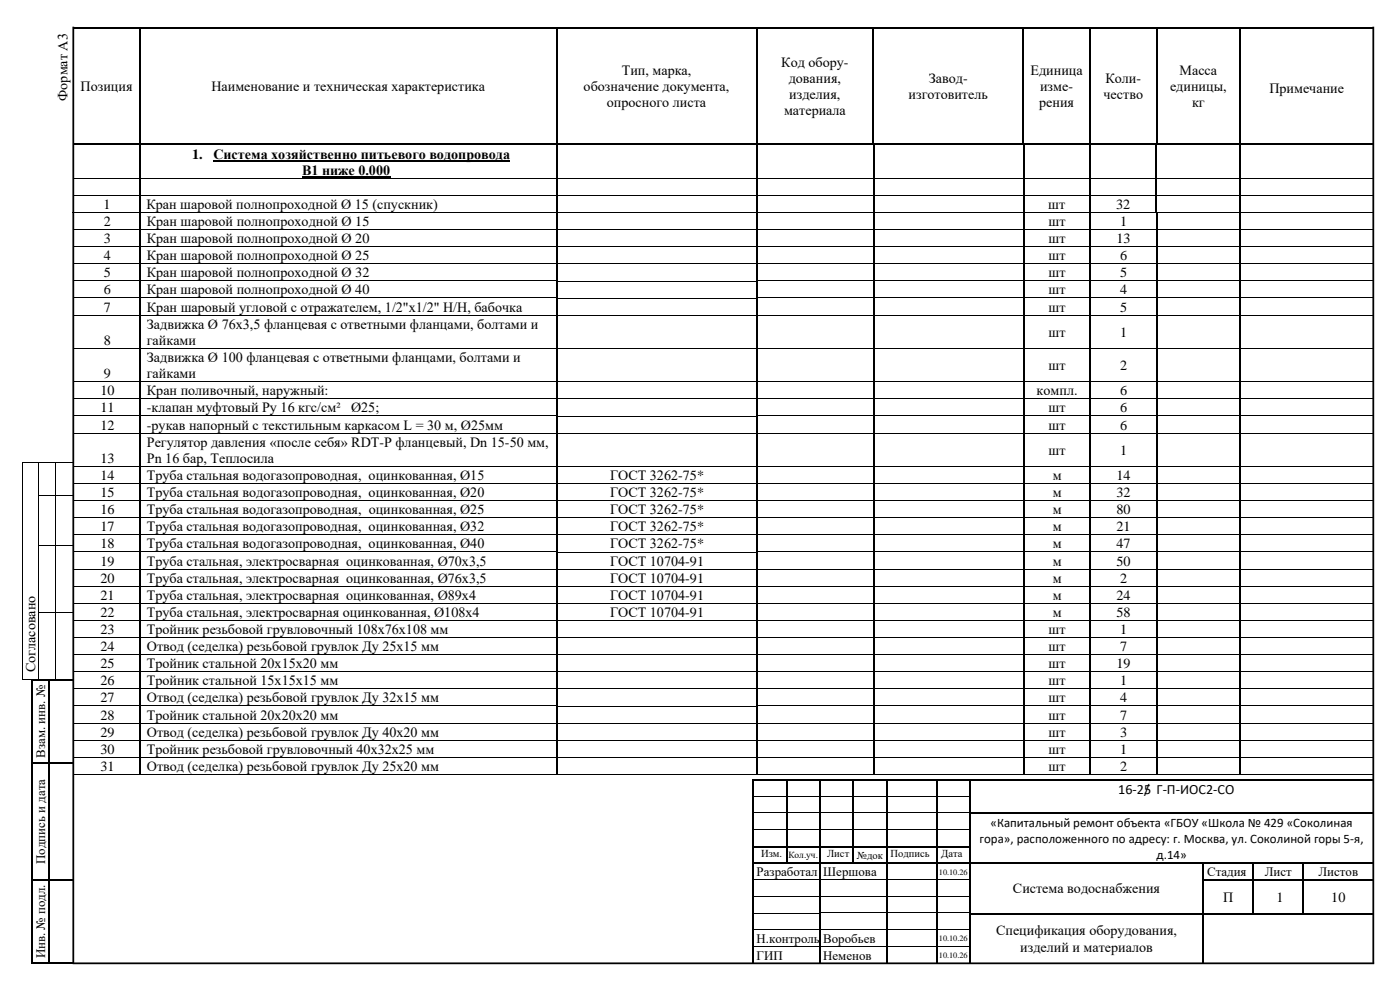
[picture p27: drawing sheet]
<svg xmlns="http://www.w3.org/2000/svg" width="420mm" height="297mm" viewBox="0 0 420 297" stroke-linecap="round" stroke-linejoin="round" font-family="sans-serif">
<defs><g id="words">
<g font-size="4.2">
<text x="186.5" y="22.4">Тип, марка,</text>
<text x="234.4" y="20">Код обору-</text>
<text x="309.2" y="22.4">Единица</text>
<text x="353.9" y="22.4">Масса</text>
<text x="24.2" y="27.3">Позиция</text>
<text x="63.4" y="27.3">Наименование и техническая характеристика</text>
<text x="175.1" y="27.3">обозначение документа,</text>
<text x="236.7" y="24.8">дования,</text>
<text x="236.8" y="29.7">изделия,</text>
<text x="272.6" y="29.7">изготовитель</text>
<text x="278.7" y="24.8">Завод-</text>
<text x="312.1" y="27.3">изме-</text>
<text x="331.1" y="29.7">чество</text>
<text x="331.7" y="24.8">Коли-</text>
<text x="351" y="27.3">единицы,</text>
<text x="380.9" y="27.8">Примечание</text>
<text x="20.3" y="30.2" transform="rotate(-90 20.3 30.2)">Формат А3</text>
<text x="182.1" y="32.1">опросного листа</text>
<text x="235.2" y="34.6">материала</text>
<text x="311.8" y="32.1">рения</text>
<text x="357.7" y="32.1">кг</text>
<text x="57.7" y="47.6">1.</text>
<text x="64" y="47.6">Система хозяйственно питьевого водопровода</text>
<text x="90.6" y="52.5">В1 ниже 0.000</text>
<text x="31.1" y="62.7">1</text>
<text x="43.9" y="62.7">Кран шаровой полнопроходной Ø 15 (спускник)</text>
<text x="314.5" y="62.7">шт</text>
<text x="334.9" y="62.7">32</text>
<text x="31.2" y="67.8">2</text>
<text x="44.1" y="67.8">Кран шаровой полнопроходной Ø 15</text>
<text x="314.6" y="67.8">шт</text>
<text x="336" y="67.8">1</text>
<text x="31.2" y="73">3</text>
<text x="44.1" y="73">Кран шаровой полнопроходной Ø 20</text>
<text x="314.6" y="73">шт</text>
<text x="335" y="73">13</text>
<text x="31.2" y="78.1">4</text>
<text x="31.2" y="83.2">5</text>
<text x="44.1" y="78.1">Кран шаровой полнопроходной Ø 25</text>
<text x="44.1" y="83.2">Кран шаровой полнопроходной Ø 32</text>
<text x="314.6" y="78.1">шт</text>
<text x="314.6" y="83.2">шт</text>
<text x="336" y="78.1">6</text>
<text x="336" y="83.2">5</text>
<text x="31.2" y="88.4">6</text>
<text x="44.1" y="88.4">Кран шаровой полнопроходной Ø 40</text>
<text x="314.6" y="88.4">шт</text>
<text x="336" y="88.4">4</text>
<text x="31.2" y="93.5">7</text>
<text x="44.1" y="93.5">Кран шаровый угловой с отражателем, 1/2&quot;х1/2&quot; Н/Н, бабочка</text>
<text x="314.6" y="93.5">шт</text>
<text x="336" y="93.5">5</text>
<text x="44.1" y="98.6">Задвижка Ø 76х3,5 фланцевая с ответными фланцами, болтами и</text>
<text x="314.6" y="101.1">шт</text>
<text x="336" y="101.1">1</text>
<text x="31.2" y="103.5">8</text>
<text x="44.1" y="103.5">гайками</text>
<text x="31.2" y="113.5">9</text>
<text x="44.1" y="108.6">Задвижка Ø 100 фланцевая с ответными фланцами, болтами и</text>
<text x="44.1" y="113.5">гайками</text>
<text x="314.6" y="111">шт</text>
<text x="336" y="111">2</text>
<text x="30.1" y="118.6">10</text>
<text x="44.1" y="118.6">Кран поливочный, наружный:</text>
<text x="311" y="118.6">компл.</text>
<text x="336" y="118.6">6</text>
<text x="30.1" y="123.7">11</text>
<text x="44.1" y="123.7">-клапан муфтовый Ру 16 кгс/см²</text>
<text x="105.3" y="123.7">Ø25;</text>
<text x="314.6" y="123.7">шт</text>
<text x="336" y="123.7">6</text>
<text x="30.1" y="128.9">12</text>
<text x="44.1" y="128.9">-рукав напорный с текстильным каркасом L = 30 м, Ø25мм</text>
<text x="314.6" y="128.9">шт</text>
<text x="336" y="128.9">6</text>
<text x="44.1" y="134">Регулятор давления «после себя» RDT-P фланцевый, Dn 15-50 мм,</text>
<text x="314.6" y="136.4">шт</text>
<text x="336" y="136.4">1</text>
<text x="30.1" y="138.9">13</text>
<text x="44.1" y="138.9">Pn 16 бар, Теплосила</text>
<text x="30.1" y="144">14</text>
<text x="30.1" y="149.2">15</text>
<text x="44.1" y="144">Труба стальная водогазопроводная, оцинкованная, Ø15</text>
<text x="44.1" y="149.2">Труба стальная водогазопроводная, оцинкованная, Ø20</text>
<text x="183" y="144">ГОСТ 3262-75*</text>
<text x="183" y="149.2">ГОСТ 3262-75*</text>
<text x="315.8" y="144">м</text>
<text x="315.8" y="149.2">м</text>
<text x="335" y="144">14</text>
<text x="335" y="149.2">32</text>
<text x="30.1" y="154.3">16</text>
<text x="44.1" y="154.3">Труба стальная водогазопроводная, оцинкованная, Ø25</text>
<text x="183" y="154.3">ГОСТ 3262-75*</text>
<text x="315.8" y="154.3">м</text>
<text x="335" y="154.3">80</text>
<text x="30.1" y="159.4">17</text>
<text x="44.1" y="159.4">Труба стальная водогазопроводная, оцинкованная, Ø32</text>
<text x="183" y="159.4">ГОСТ 3262-75*</text>
<text x="315.8" y="159.4">м</text>
<text x="335" y="159.4">21</text>
<text x="30.1" y="164.6">18</text>
<text x="44.1" y="164.6">Труба стальная водогазопроводная, оцинкованная, Ø40</text>
<text x="183" y="164.6">ГОСТ 3262-75*</text>
<text x="315.8" y="164.6">м</text>
<text x="335" y="164.6">47</text>
<text x="30.1" y="169.7">19</text>
<text x="44.1" y="169.7">Труба стальная, электросварная оцинкованная, Ø70х3,5</text>
<text x="183" y="169.7">ГОСТ 10704-91</text>
<text x="315.8" y="169.7">м</text>
<text x="335" y="169.7">50</text>
<text x="30.1" y="174.8">20</text>
<text x="30.1" y="180">21</text>
<text x="44.1" y="174.8">Труба стальная, электросварная оцинкованная, Ø76х3,5</text>
<text x="44.1" y="180">Труба стальная, электросварная оцинкованная, Ø89х4</text>
<text x="183" y="174.8">ГОСТ 10704-91</text>
<text x="183" y="180">ГОСТ 10704-91</text>
<text x="315.8" y="174.8">м</text>
<text x="315.8" y="180">м</text>
<text x="335" y="180">24</text>
<text x="336" y="174.8">2</text>
<text x="30.1" y="185.1">22</text>
<text x="44.1" y="185.1">Труба стальная, электросварная оцинкованная, Ø108х4</text>
<text x="183" y="185.1">ГОСТ 10704-91</text>
<text x="315.8" y="185.1">м</text>
<text x="335" y="185.1">58</text>
<text x="30.1" y="190.2">23</text>
<text x="44.1" y="190.2">Тройник резьбовой грувловочный 108х76х108 мм</text>
<text x="314.6" y="190.2">шт</text>
<text x="336" y="190.2">1</text>
<text x="30.1" y="195.4">24</text>
<text x="44.1" y="195.4">Отвод (седелка) резьбовой грувлок Ду 25х15 мм</text>
<text x="314.6" y="195.4">шт</text>
<text x="336" y="195.4">7</text>
<text x="10.7" y="201.7" transform="rotate(-90 10.7 201.7)">Согласовано</text>
<text x="30.1" y="200.5">25</text>
<text x="44.1" y="200.5">Тройник стальной 20х15х20 мм</text>
<text x="314.6" y="200.5">шт</text>
<text x="335" y="200.5">19</text>
<text x="30.1" y="205.6">26</text>
<text x="44.1" y="205.6">Тройник стальной 15х15х15 мм</text>
<text x="314.6" y="205.6">шт</text>
<text x="336" y="205.6">1</text>
<text x="30.1" y="210.7">27</text>
<text x="30.1" y="215.9">28</text>
<text x="44.1" y="210.7">Отвод (седелка) резьбовой грувлок Ду 32х15 мм</text>
<text x="44.1" y="215.9">Тройник стальной 20х20х20 мм</text>
<text x="314.6" y="210.7">шт</text>
<text x="314.6" y="215.9">шт</text>
<text x="336" y="210.7">4</text>
<text x="336" y="215.9">7</text>
<text x="30.1" y="221">29</text>
<text x="44.1" y="221">Отвод (седелка) резьбовой грувлок Ду 40х20 мм</text>
<text x="314.6" y="221">шт</text>
<text x="336" y="221">3</text>
<text x="30.1" y="226.1">30</text>
<text x="44.1" y="226.1">Тройник резьбовой грувловочный 40х32х25 мм</text>
<text x="314.6" y="226.1">шт</text>
<text x="336" y="226.1">1</text>
<text x="30.1" y="231.3">31</text>
<text x="44.1" y="231.3">Отвод (седелка) резьбовой грувлок Ду 25х20 мм</text>
<text x="314.6" y="231.3">шт</text>
<text x="336" y="231.3">2</text>
<text x="335.5" y="238.3">16-25/ Г-П-ИОС2-СО</text>
<text x="303.9" y="268.1">Система водоснабжения</text>
<text x="367" y="270.6">П</text>
<text x="383" y="270.6">1</text>
<text x="399.4" y="270.6">10</text>
<text x="298.9" y="280.6">Спецификация оборудования,</text>
<text x="306.1" y="285.5">изделий и материалов</text>
</g>
<g font-size="3.9">
<text x="13.6" y="227.3" transform="rotate(-90 13.6 227.3)">Взам. инв. №</text>
<text x="297.2" y="248.1">«Капитальный ремонт объекта «ГБОУ «Школа № 429 «Соколиная</text>
<text x="293.9" y="252.9">гора», расположенного по адресу: г. Москва, ул. Соколиной горы 5-я,</text>
<text x="347" y="257.6">д.14»</text>
<text x="13.6" y="259.2" transform="rotate(-90 13.6 259.2)">Подпись и дата</text>
<text x="227" y="262.9">Разработал</text>
<text x="247" y="262.9">Шершова</text>
<text x="362.2" y="262.9">Стадия</text>
<text x="379.5" y="262.9">Лист</text>
<text x="395.6" y="262.9">Листов</text>
<text x="13.6" y="287.6" transform="rotate(-90 13.6 287.6)">Инв. № подл.</text>
<text x="227" y="283">Н.контроль</text>
<text x="227" y="288">ГИП</text>
<text x="247" y="283">Воробьев</text>
<text x="247" y="288">Неменов</text>
</g>
<g font-size="3.2">
<text x="228.3" y="257.2">Изм.</text>
<text x="248.2" y="257.2">Лист</text>
<text x="257.1" y="257.6">№док</text>
<text x="267.2" y="257.2">Подпись</text>
<text x="282.4" y="257.2">Дата</text>
</g>
<text font-size="2.8" x="236.5" y="257.5">Кол.уч.</text>
<g font-size="2.5">
<text x="281.7" y="262.4">10.10.26</text>
<text x="281.7" y="282.4">10.10.26</text>
<text x="281.7" y="287.4">10.10.26</text>
</g>
</g></defs>
<g fill="#000">
<path d="M22 8h19.7v.5h-19.7z" fill-rule="evenodd"/>
<path d="M41.7 8h.5v.5h-.5z" fill-rule="evenodd"/>
<path d="M41.7 8.5h.5v7.5h-.5z" fill-rule="evenodd"/>
<path d="M41.7 16h.5v.6h-.5z" fill-rule="evenodd"/>
<path d="M42.2 8h124.5v.5h-124.5z" fill-rule="evenodd"/>
<path d="M166.7 8h.5v.5h-.5z" fill-rule="evenodd"/>
<path d="M166.7 8.5h.5v7.5h-.5z" fill-rule="evenodd"/>
<path d="M166.7 16h.5v.6h-.5z" fill-rule="evenodd"/>
<path d="M167.2 8h59.5v.5h-59.5z" fill-rule="evenodd"/>
<path d="M226.7 8h.6v.5h-.6z" fill-rule="evenodd"/>
<path d="M226.7 8.5h.6v7.5h-.6z" fill-rule="evenodd"/>
<path d="M226.7 16h.6v.6h-.6z" fill-rule="evenodd"/>
<path d="M227.3 8h34.4v.5h-34.4z" fill-rule="evenodd"/>
<path d="M261.7 8h.6v.5h-.6z" fill-rule="evenodd"/>
<path d="M261.7 8.5h.6v7.5h-.6z" fill-rule="evenodd"/>
<path d="M261.7 16h.6v.6h-.6z" fill-rule="evenodd"/>
<path d="M262.3 8h44.5v.5h-44.5z" fill-rule="evenodd"/>
<path d="M306.8 8h.5v.5h-.5z" fill-rule="evenodd"/>
<path d="M306.8 8.5h.5v7.5h-.5z" fill-rule="evenodd"/>
<path d="M306.8 16h.5v.6h-.5z" fill-rule="evenodd"/>
<path d="M307.3 8h19.5v.5h-19.5z" fill-rule="evenodd"/>
<path d="M326.8 8h.5v.5h-.5z" fill-rule="evenodd"/>
<path d="M326.8 8.5h.5v7.5h-.5z" fill-rule="evenodd"/>
<path d="M326.8 16h.5v.6h-.5z" fill-rule="evenodd"/>
<path d="M327.3 8h19.5v.5h-19.5z" fill-rule="evenodd"/>
<path d="M346.8 8h.5v.5h-.5z" fill-rule="evenodd"/>
<path d="M346.8 8.5h.5v7.5h-.5z" fill-rule="evenodd"/>
<path d="M346.8 16h.5v.6h-.5z" fill-rule="evenodd"/>
<path d="M347.3 8h24.5v.5h-24.5z" fill-rule="evenodd"/>
<path d="M371.8 8h.5v.5h-.5z" fill-rule="evenodd"/>
<path d="M371.8 8.5h.5v7.5h-.5z" fill-rule="evenodd"/>
<path d="M371.8 16h.5v.6h-.5z" fill-rule="evenodd"/>
<path d="M372.3 8h29.8v.5h-29.8z" fill-rule="evenodd"/>
<path d="M402.1 8h.5v.5h-.5z" fill-rule="evenodd"/>
<path d="M402.6 8h9.5v.5h-9.5z" fill-rule="evenodd"/>
<path d="M41.7 16.6h.5v26.4h-.5z" fill-rule="evenodd"/>
<path d="M41.7 43h.3v.4h-.3z" fill-rule="evenodd"/>
<path d="M41.8 43.5l.5 .1z" fill-rule="evenodd"/>
<path d="M41.8 43.4l.1 .1z" fill-rule="evenodd"/>
<path d="M41.8 43.6h.5v9.8h-.5z" fill-rule="evenodd"/>
<path d="M41.8 53.4h.5v.3h-.5z" fill-rule="evenodd"/>
<path d="M41.8 53.7h.5v4.8h-.5z" fill-rule="evenodd"/>
<path d="M41.8 58.5h.5v.3h-.5z" fill-rule="evenodd"/>
<path d="M166.7 16.6h.5v26.4h-.5z" fill-rule="evenodd"/>
<path d="M166.7 43h.4v.4h-.4z" fill-rule="evenodd"/>
<path d="M166.7 43.6h.5z" fill-rule="evenodd"/>
<path d="M166.7 43.4h.5v.2h-.5z" fill-rule="evenodd"/>
<path d="M166.7 43.6h.5v9.8h-.5z" fill-rule="evenodd"/>
<path d="M166.7 53.4h.5v.3h-.5z" fill-rule="evenodd"/>
<path d="M166.7 53.7h.5v4.8h-.5z" fill-rule="evenodd"/>
<path d="M166.7 58.5h.5v.3h-.5z" fill-rule="evenodd"/>
<path d="M226.7 16.6h.6v26.4h-.6z" fill-rule="evenodd"/>
<path d="M226.7 43h.4v.4h-.4z" fill-rule="evenodd"/>
<path d="M226.8 43.5l.5 .1z" fill-rule="evenodd"/>
<path d="M226.8 43.4h.5v.1h-.5z" fill-rule="evenodd"/>
<path d="M226.8 43.6h.5v9.8h-.5z" fill-rule="evenodd"/>
<path d="M226.8 53.4h.5v.3h-.5z" fill-rule="evenodd"/>
<path d="M226.8 53.7h.5v4.8h-.5z" fill-rule="evenodd"/>
<path d="M226.8 58.5h.5v.3h-.5z" fill-rule="evenodd"/>
<path d="M261.7 16.6h.6v26.4h-.6z" fill-rule="evenodd"/>
<path d="M261.7 43h.4v.4h-.4z" fill-rule="evenodd"/>
<path d="M261.8 43.5l.6 .1z" fill-rule="evenodd"/>
<path d="M261.8 43.4l.2 .1z" fill-rule="evenodd"/>
<path d="M261.8 43.6h.6v9.8h-.6z" fill-rule="evenodd"/>
<path d="M261.8 53.4h.6v.3h-.6z" fill-rule="evenodd"/>
<path d="M261.8 53.7h.6v4.8h-.6z" fill-rule="evenodd"/>
<path d="M261.8 58.5h.6v.3h-.6z" fill-rule="evenodd"/>
<path d="M306.8 16.6h.5v26.4h-.5z" fill-rule="evenodd"/>
<path d="M306.8 43h.3v.4h-.3z" fill-rule="evenodd"/>
<path d="M306.8 43.5l.6 .1z" fill-rule="evenodd"/>
<path d="M306.8 43.4l.2 .1z" fill-rule="evenodd"/>
<path d="M306.8 43.6h.6v9.8h-.6z" fill-rule="evenodd"/>
<path d="M306.8 53.4h.6v.3h-.6z" fill-rule="evenodd"/>
<path d="M306.8 53.7h.6v4.8h-.6z" fill-rule="evenodd"/>
<path d="M306.8 58.5h.6v.3h-.6z" fill-rule="evenodd"/>
<path d="M326.7 43.5l.6 .1z" fill-rule="evenodd"/>
<path d="M326.7 43.4l.2 .1z" fill-rule="evenodd"/>
<path d="M326.7 43.6h.6v9.8h-.6z" fill-rule="evenodd"/>
<path d="M326.7 53.4h.6v.3h-.6z" fill-rule="evenodd"/>
<path d="M326.7 53.7h.6v4.8h-.6z" fill-rule="evenodd"/>
<path d="M326.7 58.5h.6v.3h-.6z" fill-rule="evenodd"/>
<path d="M326.8 16.6h.5v26.4h-.5z" fill-rule="evenodd"/>
<path d="M326.8 43h.3v.4h-.3z" fill-rule="evenodd"/>
<path d="M346.6 43.5l.6 .1z" fill-rule="evenodd"/>
<path d="M346.6 43.4l.2 .1z" fill-rule="evenodd"/>
<path d="M346.6 43.6h.6v9.8h-.6z" fill-rule="evenodd"/>
<path d="M346.6 53.4h.6v.3h-.6z" fill-rule="evenodd"/>
<path d="M346.6 53.7h.6v4.8h-.6z" fill-rule="evenodd"/>
<path d="M346.6 58.5h.6v.3h-.6z" fill-rule="evenodd"/>
<path d="M346.8 16.6h.5v26.4h-.5z" fill-rule="evenodd"/>
<path d="M346.8 43h.3v.4h-.3z" fill-rule="evenodd"/>
<path d="M371.7 43.5l.5 .1z" fill-rule="evenodd"/>
<path d="M371.7 43.4l.1 .1z" fill-rule="evenodd"/>
<path d="M371.7 43.6h.5v9.8h-.5z" fill-rule="evenodd"/>
<path d="M371.7 53.4h.5v.3h-.5z" fill-rule="evenodd"/>
<path d="M371.7 53.7h.5v4.8h-.5z" fill-rule="evenodd"/>
<path d="M371.7 58.5h.5v.3h-.5z" fill-rule="evenodd"/>
<path d="M371.8 16.6h.5v26.4h-.5z" fill-rule="evenodd"/>
<path d="M371.8 43h.3v.4h-.3z" fill-rule="evenodd"/>
<path d="M41.8 58.8h.5v4.9h-.5z" fill-rule="evenodd"/>
<path d="M41.8 63.7l.1 .1z" fill-rule="evenodd"/>
<path d="M41.9 63.8l.5 .1z" fill-rule="evenodd"/>
<path d="M41.9 63.7l.2 .1z" fill-rule="evenodd"/>
<path d="M41.9 63.9h.5v4.9h-.5z" fill-rule="evenodd"/>
<path d="M41.9 68.8h.5v.3h-.5z" fill-rule="evenodd"/>
<path d="M41.9 69.1h.5v4.8h-.5z" fill-rule="evenodd"/>
<path d="M41.9 73.9h.5v.3h-.5z" fill-rule="evenodd"/>
<path d="M41.9 74.2h.5v4.8h-.5z" fill-rule="evenodd"/>
<path d="M41.9 79h.5v.3h-.5z" fill-rule="evenodd"/>
<path d="M166.7 58.8h.5v4.9h-.5z" fill-rule="evenodd"/>
<path d="M166.8 63.9h.6z" fill-rule="evenodd"/>
<path d="M166.8 63.7h.6v.2h-.6z" fill-rule="evenodd"/>
<path d="M166.8 63.9h.6v4.9h-.6z" fill-rule="evenodd"/>
<path d="M166.8 68.8h.6v.3h-.6z" fill-rule="evenodd"/>
<path d="M166.8 69.1h.6v4.8h-.6z" fill-rule="evenodd"/>
<path d="M166.8 73.9h.6v.3h-.6z" fill-rule="evenodd"/>
<path d="M166.8 74.2h.6v4.8h-.6z" fill-rule="evenodd"/>
<path d="M166.8 79h.6v.3h-.6z" fill-rule="evenodd"/>
<path d="M226.8 58.8h.5v4.9h-.5z" fill-rule="evenodd"/>
<path d="M226.9 63.8l.5 .1z" fill-rule="evenodd"/>
<path d="M226.9 63.7h.5v.1h-.5z" fill-rule="evenodd"/>
<path d="M226.9 63.9h.5v4.9h-.5z" fill-rule="evenodd"/>
<path d="M226.9 68.8h.5v.3h-.5z" fill-rule="evenodd"/>
<path d="M226.9 69.1h.5v4.8h-.5z" fill-rule="evenodd"/>
<path d="M226.9 73.9h.5v.3h-.5z" fill-rule="evenodd"/>
<path d="M226.9 74.2h.5v4.8h-.5z" fill-rule="evenodd"/>
<path d="M226.9 79h.5v.3h-.5z" fill-rule="evenodd"/>
<path d="M261.8 58.8h.6v4.9h-.6z" fill-rule="evenodd"/>
<path d="M261.8 63.7l.2 .1z" fill-rule="evenodd"/>
<path d="M262 63.8l.5 .1z" fill-rule="evenodd"/>
<path d="M262 63.7l.1 .1z" fill-rule="evenodd"/>
<path d="M262 63.9h.5v4.9h-.5z" fill-rule="evenodd"/>
<path d="M262 68.8h.5v.3h-.5z" fill-rule="evenodd"/>
<path d="M262 69.1h.5v4.8h-.5z" fill-rule="evenodd"/>
<path d="M262 73.9h.5v.3h-.5z" fill-rule="evenodd"/>
<path d="M262 74.2h.5v4.8h-.5z" fill-rule="evenodd"/>
<path d="M262 79h.5v.3h-.5z" fill-rule="evenodd"/>
<path d="M306.8 58.8h.6v4.9h-.6z" fill-rule="evenodd"/>
<path d="M306.8 63.7l.2 .1z" fill-rule="evenodd"/>
<path d="M307 63.8l.5 .1z" fill-rule="evenodd"/>
<path d="M307 63.7l.1 .1z" fill-rule="evenodd"/>
<path d="M307 63.9h.5v4.9h-.5z" fill-rule="evenodd"/>
<path d="M307 68.8h.5v.3h-.5z" fill-rule="evenodd"/>
<path d="M307 69.1h.5v4.8h-.5z" fill-rule="evenodd"/>
<path d="M307 73.9h.5v.3h-.5z" fill-rule="evenodd"/>
<path d="M307 74.2h.5v4.8h-.5z" fill-rule="evenodd"/>
<path d="M307 79h.5v.3h-.5z" fill-rule="evenodd"/>
<path d="M326.7 58.8h.6v4.9h-.6z" fill-rule="evenodd"/>
<path d="M326.7 63.7l.2 .1z" fill-rule="evenodd"/>
<path d="M326.9 63.8l.5 .1z" fill-rule="evenodd"/>
<path d="M326.9 63.7l.1 .1z" fill-rule="evenodd"/>
<path d="M326.9 63.9h.5v4.9h-.5z" fill-rule="evenodd"/>
<path d="M326.9 68.8h.5v.3h-.5z" fill-rule="evenodd"/>
<path d="M326.9 69.1h.5v4.8h-.5z" fill-rule="evenodd"/>
<path d="M326.9 73.9h.5v.3h-.5z" fill-rule="evenodd"/>
<path d="M326.9 74.2h.5v4.8h-.5z" fill-rule="evenodd"/>
<path d="M326.9 79h.5v.3h-.5z" fill-rule="evenodd"/>
<path d="M346.6 58.8h.6v4.9h-.6z" fill-rule="evenodd"/>
<path d="M346.6 63.7l.2 .1z" fill-rule="evenodd"/>
<path d="M346.8 63.8l.5 .1z" fill-rule="evenodd"/>
<path d="M346.8 63.7l.1 .1z" fill-rule="evenodd"/>
<path d="M346.8 63.9h.5v4.9h-.5z" fill-rule="evenodd"/>
<path d="M346.8 68.8h.5v.3h-.5z" fill-rule="evenodd"/>
<path d="M346.8 69.1h.5v4.8h-.5z" fill-rule="evenodd"/>
<path d="M346.8 73.9h.5v.3h-.5z" fill-rule="evenodd"/>
<path d="M346.8 74.2h.5v4.8h-.5z" fill-rule="evenodd"/>
<path d="M346.8 79h.5v.3h-.5z" fill-rule="evenodd"/>
<path d="M371.7 58.8h.5v4.9h-.5z" fill-rule="evenodd"/>
<path d="M371.7 63.7l.1 .1z" fill-rule="evenodd"/>
<path d="M371.8 63.8l.5 .1z" fill-rule="evenodd"/>
<path d="M371.8 63.7l.2 .1z" fill-rule="evenodd"/>
<path d="M371.8 63.9h.5v4.9h-.5z" fill-rule="evenodd"/>
<path d="M371.8 68.8h.5v.3h-.5z" fill-rule="evenodd"/>
<path d="M371.8 69.1h.5v4.8h-.5z" fill-rule="evenodd"/>
<path d="M371.8 73.9h.5v.3h-.5z" fill-rule="evenodd"/>
<path d="M371.8 74.2h.5v4.8h-.5z" fill-rule="evenodd"/>
<path d="M371.8 79h.5v.3h-.5z" fill-rule="evenodd"/>
<path d="M41.9 79.3h.5v4.9h-.5z" fill-rule="evenodd"/>
<path d="M41.9 84.2h.5v.3h-.5z" fill-rule="evenodd"/>
<path d="M41.9 84.5h.5v4.8h-.5z" fill-rule="evenodd"/>
<path d="M41.9 89.3h.5v.3h-.5z" fill-rule="evenodd"/>
<path d="M41.9 89.6h.5v4.8h-.5z" fill-rule="evenodd"/>
<path d="M41.9 94.4h.5v.3h-.5z" fill-rule="evenodd"/>
<path d="M166.8 79.3h.6v4.9h-.6z" fill-rule="evenodd"/>
<path d="M166.8 84.2h.6v.3h-.6z" fill-rule="evenodd"/>
<path d="M166.8 84.5h.6v4.8h-.6z" fill-rule="evenodd"/>
<path d="M166.8 89.3h.6v.3h-.6z" fill-rule="evenodd"/>
<path d="M166.8 89.6h.6v4.8h-.6z" fill-rule="evenodd"/>
<path d="M166.8 94.4h.6v.3h-.6z" fill-rule="evenodd"/>
<path d="M226.9 79.3h.5v4.9h-.5z" fill-rule="evenodd"/>
<path d="M226.9 84.2h.5v.3h-.5z" fill-rule="evenodd"/>
<path d="M226.9 84.5h.5v4.8h-.5z" fill-rule="evenodd"/>
<path d="M226.9 89.3h.5v.3h-.5z" fill-rule="evenodd"/>
<path d="M226.9 89.6h.5v4.8h-.5z" fill-rule="evenodd"/>
<path d="M226.9 94.4h.5v.3h-.5z" fill-rule="evenodd"/>
<path d="M262 79.3h.5v4.9h-.5z" fill-rule="evenodd"/>
<path d="M262 84.2h.5v.3h-.5z" fill-rule="evenodd"/>
<path d="M262 84.5h.5v4.8h-.5z" fill-rule="evenodd"/>
<path d="M262 89.3h.5v.3h-.5z" fill-rule="evenodd"/>
<path d="M262 89.6h.5v4.8h-.5z" fill-rule="evenodd"/>
<path d="M262 94.4h.5v.3h-.5z" fill-rule="evenodd"/>
<path d="M307 79.3h.5v4.9h-.5z" fill-rule="evenodd"/>
<path d="M307 84.2h.5v.3h-.5z" fill-rule="evenodd"/>
<path d="M307 84.5h.5v4.8h-.5z" fill-rule="evenodd"/>
<path d="M307 89.3h.5v.3h-.5z" fill-rule="evenodd"/>
<path d="M307 89.6h.5v4.8h-.5z" fill-rule="evenodd"/>
<path d="M307 94.4h.5v.3h-.5z" fill-rule="evenodd"/>
<path d="M326.9 79.3h.5v4.9h-.5z" fill-rule="evenodd"/>
<path d="M326.9 84.2h.5v.3h-.5z" fill-rule="evenodd"/>
<path d="M326.9 84.5h.5v4.8h-.5z" fill-rule="evenodd"/>
<path d="M326.9 89.3h.5v.3h-.5z" fill-rule="evenodd"/>
<path d="M326.9 89.6h.5v4.8h-.5z" fill-rule="evenodd"/>
<path d="M326.9 94.4h.5v.3h-.5z" fill-rule="evenodd"/>
<path d="M346.8 79.3h.5v4.9h-.5z" fill-rule="evenodd"/>
<path d="M346.8 84.2h.5v.3h-.5z" fill-rule="evenodd"/>
<path d="M346.8 84.5h.5v4.8h-.5z" fill-rule="evenodd"/>
<path d="M346.8 89.3h.5v.3h-.5z" fill-rule="evenodd"/>
<path d="M346.8 89.6h.5v4.8h-.5z" fill-rule="evenodd"/>
<path d="M346.8 94.4h.5v.3h-.5z" fill-rule="evenodd"/>
<path d="M371.8 79.3h.5v4.9h-.5z" fill-rule="evenodd"/>
<path d="M371.8 84.2h.5v.3h-.5z" fill-rule="evenodd"/>
<path d="M371.8 84.5h.5v4.8h-.5z" fill-rule="evenodd"/>
<path d="M371.8 89.3h.5v.3h-.5z" fill-rule="evenodd"/>
<path d="M371.8 89.6h.5v4.8h-.5z" fill-rule="evenodd"/>
<path d="M371.8 94.4h.5v.3h-.5z" fill-rule="evenodd"/>
<path d="M41.9 94.7h.5v9.7h-.5z" fill-rule="evenodd"/>
<path d="M41.9 104.4h.5v.3h-.5z" fill-rule="evenodd"/>
<path d="M41.9 104.7h.5v9.7h-.5z" fill-rule="evenodd"/>
<path d="M41.9 114.4h.5v.3h-.5z" fill-rule="evenodd"/>
<path d="M41.9 114.7h.5v4.9h-.5z" fill-rule="evenodd"/>
<path d="M41.9 119.6h.5v.3h-.5z" fill-rule="evenodd"/>
<path d="M166.8 94.7h.6v9.7h-.6z" fill-rule="evenodd"/>
<path d="M166.8 104.4h.6v.3h-.6z" fill-rule="evenodd"/>
<path d="M166.8 104.7h.6v9.7h-.6z" fill-rule="evenodd"/>
<path d="M166.8 114.4h.6v.3h-.6z" fill-rule="evenodd"/>
<path d="M166.8 114.7h.6v4.9h-.6z" fill-rule="evenodd"/>
<path d="M166.8 119.6h.6v.3h-.6z" fill-rule="evenodd"/>
<path d="M226.9 94.7h.5v9.7h-.5z" fill-rule="evenodd"/>
<path d="M226.9 104.4h.5v.3h-.5z" fill-rule="evenodd"/>
<path d="M226.9 104.7h.5v9.7h-.5z" fill-rule="evenodd"/>
<path d="M226.9 114.4h.5v.3h-.5z" fill-rule="evenodd"/>
<path d="M226.9 114.7h.5v4.9h-.5z" fill-rule="evenodd"/>
<path d="M226.9 119.6h.5v.3h-.5z" fill-rule="evenodd"/>
<path d="M262 94.7h.5v9.7h-.5z" fill-rule="evenodd"/>
<path d="M262 104.4h.5v.3h-.5z" fill-rule="evenodd"/>
<path d="M262 104.7h.5v9.7h-.5z" fill-rule="evenodd"/>
<path d="M262 114.4h.5v.3h-.5z" fill-rule="evenodd"/>
<path d="M262 114.7h.5v4.9h-.5z" fill-rule="evenodd"/>
<path d="M262 119.6h.5v.3h-.5z" fill-rule="evenodd"/>
<path d="M307 94.7h.5v9.7h-.5z" fill-rule="evenodd"/>
<path d="M307 104.4h.5v.3h-.5z" fill-rule="evenodd"/>
<path d="M307 104.7h.5v9.7h-.5z" fill-rule="evenodd"/>
<path d="M307 114.4h.5v.3h-.5z" fill-rule="evenodd"/>
<path d="M307 114.7h.5v4.9h-.5z" fill-rule="evenodd"/>
<path d="M307 119.6h.5v.3h-.5z" fill-rule="evenodd"/>
<path d="M326.9 94.7h.5v9.7h-.5z" fill-rule="evenodd"/>
<path d="M326.9 104.4h.5v.3h-.5z" fill-rule="evenodd"/>
<path d="M326.9 104.7h.5v9.7h-.5z" fill-rule="evenodd"/>
<path d="M326.9 114.4h.5v.3h-.5z" fill-rule="evenodd"/>
<path d="M326.9 114.7h.5v4.9h-.5z" fill-rule="evenodd"/>
<path d="M326.9 119.6h.5v.3h-.5z" fill-rule="evenodd"/>
<path d="M346.8 94.7h.5v9.7h-.5z" fill-rule="evenodd"/>
<path d="M346.8 104.4h.5v.3h-.5z" fill-rule="evenodd"/>
<path d="M346.8 104.7h.5v9.7h-.5z" fill-rule="evenodd"/>
<path d="M346.8 114.4h.5v.3h-.5z" fill-rule="evenodd"/>
<path d="M346.8 114.7h.5v4.9h-.5z" fill-rule="evenodd"/>
<path d="M346.8 119.6h.5v.3h-.5z" fill-rule="evenodd"/>
<path d="M371.8 94.7h.5v9.7h-.5z" fill-rule="evenodd"/>
<path d="M371.8 104.4h.5v.3h-.5z" fill-rule="evenodd"/>
<path d="M371.8 104.7h.5v9.7h-.5z" fill-rule="evenodd"/>
<path d="M371.8 114.4h.5v.3h-.5z" fill-rule="evenodd"/>
<path d="M371.8 114.7h.5v4.9h-.5z" fill-rule="evenodd"/>
<path d="M371.8 119.6h.5v.3h-.5z" fill-rule="evenodd"/>
<path d="M6.6 138.6h.2v.3h-.2z" fill-rule="evenodd"/>
<path d="M6.6 138.6h.2v.3h-.2z" fill-rule="evenodd"/>
<path d="M6.8 138.6h.3v.3h-.3z" fill-rule="evenodd"/>
<path d="M11.6 138.9h.2z" fill-rule="evenodd"/>
<path d="M11.6 138.6h.2v.3h-.2z" fill-rule="evenodd"/>
<path d="M14.2 138.6h.2v.3h-.2z" fill-rule="evenodd"/>
<path d="M16.6 138.9h.2z" fill-rule="evenodd"/>
<path d="M16.6 138.6h.2v.3h-.2z" fill-rule="evenodd"/>
<path d="M41.9 119.9h.5v4.8h-.5z" fill-rule="evenodd"/>
<path d="M41.9 124.7h.5v.3h-.5z" fill-rule="evenodd"/>
<path d="M41.9 125h.5v4.8h-.5z" fill-rule="evenodd"/>
<path d="M41.9 129.8h.5v.3h-.5z" fill-rule="evenodd"/>
<path d="M41.9 130.1h.5v9.7h-.5z" fill-rule="evenodd"/>
<path d="M166.8 119.9h.6v4.8h-.6z" fill-rule="evenodd"/>
<path d="M166.8 124.7h.6v.3h-.6z" fill-rule="evenodd"/>
<path d="M166.8 125h.6v4.8h-.6z" fill-rule="evenodd"/>
<path d="M166.8 129.8h.6v.3h-.6z" fill-rule="evenodd"/>
<path d="M166.8 130.1h.6v9.7h-.6z" fill-rule="evenodd"/>
<path d="M226.9 119.9h.5v4.8h-.5z" fill-rule="evenodd"/>
<path d="M226.9 124.7h.5v.3h-.5z" fill-rule="evenodd"/>
<path d="M226.9 125h.5v4.8h-.5z" fill-rule="evenodd"/>
<path d="M226.9 129.8h.5v.3h-.5z" fill-rule="evenodd"/>
<path d="M226.9 130.1h.5v9.7h-.5z" fill-rule="evenodd"/>
<path d="M262 119.9h.5v4.8h-.5z" fill-rule="evenodd"/>
<path d="M262 124.7h.5v.3h-.5z" fill-rule="evenodd"/>
<path d="M262 125h.5v4.8h-.5z" fill-rule="evenodd"/>
<path d="M262 129.8h.5v.3h-.5z" fill-rule="evenodd"/>
<path d="M262 130.1h.5v9.7h-.5z" fill-rule="evenodd"/>
<path d="M307 119.9h.5v4.8h-.5z" fill-rule="evenodd"/>
<path d="M307 124.7h.5v.3h-.5z" fill-rule="evenodd"/>
<path d="M307 125h.5v4.8h-.5z" fill-rule="evenodd"/>
<path d="M307 129.8h.5v.3h-.5z" fill-rule="evenodd"/>
<path d="M307 130.1h.5v9.7h-.5z" fill-rule="evenodd"/>
<path d="M326.9 119.9h.5v4.8h-.5z" fill-rule="evenodd"/>
<path d="M326.9 124.7h.5v.3h-.5z" fill-rule="evenodd"/>
<path d="M326.9 125h.5v4.8h-.5z" fill-rule="evenodd"/>
<path d="M326.9 129.8h.5v.3h-.5z" fill-rule="evenodd"/>
<path d="M326.9 130.1h.5v9.7h-.5z" fill-rule="evenodd"/>
<path d="M346.8 119.9h.5v4.8h-.5z" fill-rule="evenodd"/>
<path d="M346.8 124.7h.5v.3h-.5z" fill-rule="evenodd"/>
<path d="M346.8 125h.5v4.8h-.5z" fill-rule="evenodd"/>
<path d="M346.8 129.8h.5v.3h-.5z" fill-rule="evenodd"/>
<path d="M346.8 130.1h.5v9.7h-.5z" fill-rule="evenodd"/>
<path d="M371.8 119.9h.5v4.8h-.5z" fill-rule="evenodd"/>
<path d="M371.8 124.7h.5v.3h-.5z" fill-rule="evenodd"/>
<path d="M371.8 125h.5v4.8h-.5z" fill-rule="evenodd"/>
<path d="M371.8 129.8h.5v.3h-.5z" fill-rule="evenodd"/>
<path d="M371.8 130.1h.5v9.7h-.5z" fill-rule="evenodd"/>
<path d="M6.6 148.6h.2v.3h-.2z" fill-rule="evenodd"/>
<path d="M11.6 148.6h.2v.3h-.2z" fill-rule="evenodd"/>
<path d="M16.6 148.6h.2v.3h-.2z" fill-rule="evenodd"/>
<path d="M41.9 139.8h.5v.3h-.5z" fill-rule="evenodd"/>
<path d="M41.9 140.1h.5v4.9h-.5z" fill-rule="evenodd"/>
<path d="M41.9 145h.5v.3h-.5z" fill-rule="evenodd"/>
<path d="M41.9 145.3h.5v4.8h-.5z" fill-rule="evenodd"/>
<path d="M41.9 150.1h.5v.3h-.5z" fill-rule="evenodd"/>
<path d="M41.9 150.4h.5v4.9h-.5z" fill-rule="evenodd"/>
<path d="M41.9 155.3h.5v.2h-.5z" fill-rule="evenodd"/>
<path d="M166.8 139.8h.6v.3h-.6z" fill-rule="evenodd"/>
<path d="M166.8 140.1h.6v4.9h-.6z" fill-rule="evenodd"/>
<path d="M166.8 145h.6v.3h-.6z" fill-rule="evenodd"/>
<path d="M166.8 145.3h.6v4.8h-.6z" fill-rule="evenodd"/>
<path d="M166.8 150.1h.6v.3h-.6z" fill-rule="evenodd"/>
<path d="M166.8 150.4h.6v4.9h-.6z" fill-rule="evenodd"/>
<path d="M166.8 155.3h.6v.2h-.6z" fill-rule="evenodd"/>
<path d="M226.9 139.8h.5v.3h-.5z" fill-rule="evenodd"/>
<path d="M226.9 140.1h.5v4.9h-.5z" fill-rule="evenodd"/>
<path d="M226.9 145h.5v.3h-.5z" fill-rule="evenodd"/>
<path d="M226.9 145.3h.5v4.8h-.5z" fill-rule="evenodd"/>
<path d="M226.9 150.1h.5v.3h-.5z" fill-rule="evenodd"/>
<path d="M226.9 150.4h.5v4.9h-.5z" fill-rule="evenodd"/>
<path d="M226.9 155.3h.5v.2h-.5z" fill-rule="evenodd"/>
<path d="M262 139.8h.5v.3h-.5z" fill-rule="evenodd"/>
<path d="M262 140.1h.5v4.9h-.5z" fill-rule="evenodd"/>
<path d="M262 145h.5v.3h-.5z" fill-rule="evenodd"/>
<path d="M262 145.3h.5v4.8h-.5z" fill-rule="evenodd"/>
<path d="M262 150.1h.5v.3h-.5z" fill-rule="evenodd"/>
<path d="M262 150.4h.5v4.9h-.5z" fill-rule="evenodd"/>
<path d="M262 155.3h.5v.2h-.5z" fill-rule="evenodd"/>
<path d="M307 139.8h.5v.3h-.5z" fill-rule="evenodd"/>
<path d="M307 140.1h.5v4.9h-.5z" fill-rule="evenodd"/>
<path d="M307 145h.5v.3h-.5z" fill-rule="evenodd"/>
<path d="M307 145.3h.5v4.8h-.5z" fill-rule="evenodd"/>
<path d="M307 150.1h.5v.3h-.5z" fill-rule="evenodd"/>
<path d="M307 150.4h.5v4.9h-.5z" fill-rule="evenodd"/>
<path d="M307 155.3h.5v.2h-.5z" fill-rule="evenodd"/>
<path d="M326.9 139.8h.5v.3h-.5z" fill-rule="evenodd"/>
<path d="M326.9 140.1h.5v4.9h-.5z" fill-rule="evenodd"/>
<path d="M326.9 145h.5v.3h-.5z" fill-rule="evenodd"/>
<path d="M326.9 145.3h.5v4.8h-.5z" fill-rule="evenodd"/>
<path d="M326.9 150.1h.5v.3h-.5z" fill-rule="evenodd"/>
<path d="M326.9 150.4h.5v4.9h-.5z" fill-rule="evenodd"/>
<path d="M326.9 155.3h.5v.2h-.5z" fill-rule="evenodd"/>
<path d="M346.8 139.8h.5v.3h-.5z" fill-rule="evenodd"/>
<path d="M346.8 140.1h.5v4.9h-.5z" fill-rule="evenodd"/>
<path d="M346.8 145h.5v.3h-.5z" fill-rule="evenodd"/>
<path d="M346.8 145.3h.5v4.8h-.5z" fill-rule="evenodd"/>
<path d="M346.8 150.1h.5v.3h-.5z" fill-rule="evenodd"/>
<path d="M346.8 150.4h.5v4.9h-.5z" fill-rule="evenodd"/>
<path d="M346.8 155.3h.5v.2h-.5z" fill-rule="evenodd"/>
<path d="M371.8 139.8h.5v.3h-.5z" fill-rule="evenodd"/>
<path d="M371.8 140.1h.5v4.9h-.5z" fill-rule="evenodd"/>
<path d="M371.8 145h.5v.3h-.5z" fill-rule="evenodd"/>
<path d="M371.8 145.3h.5v4.8h-.5z" fill-rule="evenodd"/>
<path d="M371.8 150.1h.5v.3h-.5z" fill-rule="evenodd"/>
<path d="M371.8 150.4h.5v4.9h-.5z" fill-rule="evenodd"/>
<path d="M371.8 155.3h.5v.2h-.5z" fill-rule="evenodd"/>
<path d="M6.6 163.7h.2v.2h-.2z" fill-rule="evenodd"/>
<path d="M11.6 163.7h.2v.2h-.2z" fill-rule="evenodd"/>
<path d="M16.6 163.7h.2v.2h-.2z" fill-rule="evenodd"/>
<path d="M41.9 155.5h.5v4.9h-.5z" fill-rule="evenodd"/>
<path d="M41.9 160.4h.5v.2h-.5z" fill-rule="evenodd"/>
<path d="M41.9 160.6h.5v4.9h-.5z" fill-rule="evenodd"/>
<path d="M41.9 165.5h.5v.3h-.5z" fill-rule="evenodd"/>
<path d="M41.9 165.8h.5v4.8h-.5z" fill-rule="evenodd"/>
<path d="M41.9 170.6h.5v.3h-.5z" fill-rule="evenodd"/>
<path d="M41.9 170.9h.5v4.9h-.5z" fill-rule="evenodd"/>
<path d="M41.9 175.8h.5v.3h-.5z" fill-rule="evenodd"/>
<path d="M166.8 155.5h.6v4.9h-.6z" fill-rule="evenodd"/>
<path d="M166.8 160.4h.6v.2h-.6z" fill-rule="evenodd"/>
<path d="M166.8 160.6h.6v4.9h-.6z" fill-rule="evenodd"/>
<path d="M166.8 165.5h.6v.3h-.6z" fill-rule="evenodd"/>
<path d="M166.8 165.8h.6v4.8h-.6z" fill-rule="evenodd"/>
<path d="M166.8 170.6h.6v.3h-.6z" fill-rule="evenodd"/>
<path d="M166.8 170.9h.6v4.9h-.6z" fill-rule="evenodd"/>
<path d="M166.8 175.8h.6v.3h-.6z" fill-rule="evenodd"/>
<path d="M226.9 155.5h.5v4.9h-.5z" fill-rule="evenodd"/>
<path d="M226.9 160.4h.5v.2h-.5z" fill-rule="evenodd"/>
<path d="M226.9 160.6h.5v4.9h-.5z" fill-rule="evenodd"/>
<path d="M226.9 165.5h.5v.3h-.5z" fill-rule="evenodd"/>
<path d="M226.9 165.8h.5v4.8h-.5z" fill-rule="evenodd"/>
<path d="M226.9 170.6h.5v.3h-.5z" fill-rule="evenodd"/>
<path d="M226.9 170.9h.5v4.9h-.5z" fill-rule="evenodd"/>
<path d="M226.9 175.8h.5v.3h-.5z" fill-rule="evenodd"/>
<path d="M262 155.5h.5v4.9h-.5z" fill-rule="evenodd"/>
<path d="M262 160.4h.5v.2h-.5z" fill-rule="evenodd"/>
<path d="M262 160.6h.5v4.9h-.5z" fill-rule="evenodd"/>
<path d="M262 165.5h.5v.3h-.5z" fill-rule="evenodd"/>
<path d="M262 165.8h.5v4.8h-.5z" fill-rule="evenodd"/>
<path d="M262 170.6h.5v.3h-.5z" fill-rule="evenodd"/>
<path d="M262 170.9h.5v4.9h-.5z" fill-rule="evenodd"/>
<path d="M262 175.8h.5v.3h-.5z" fill-rule="evenodd"/>
<path d="M307 155.5h.5v4.9h-.5z" fill-rule="evenodd"/>
<path d="M307 160.4h.5v.2h-.5z" fill-rule="evenodd"/>
<path d="M307 160.6h.5v4.9h-.5z" fill-rule="evenodd"/>
<path d="M307 165.5h.5v.3h-.5z" fill-rule="evenodd"/>
<path d="M307 165.8h.5v4.8h-.5z" fill-rule="evenodd"/>
<path d="M307 170.6h.5v.3h-.5z" fill-rule="evenodd"/>
<path d="M307 170.9h.5v4.9h-.5z" fill-rule="evenodd"/>
<path d="M307 175.8h.5v.3h-.5z" fill-rule="evenodd"/>
<path d="M326.9 155.5h.5v4.9h-.5z" fill-rule="evenodd"/>
<path d="M326.9 160.4h.5v.2h-.5z" fill-rule="evenodd"/>
<path d="M326.9 160.6h.5v4.9h-.5z" fill-rule="evenodd"/>
<path d="M326.9 165.5h.5v.3h-.5z" fill-rule="evenodd"/>
<path d="M326.9 165.8h.5v4.8h-.5z" fill-rule="evenodd"/>
<path d="M326.9 170.6h.5v.3h-.5z" fill-rule="evenodd"/>
<path d="M326.9 170.9h.5v4.9h-.5z" fill-rule="evenodd"/>
<path d="M326.9 175.8h.5v.3h-.5z" fill-rule="evenodd"/>
<path d="M346.8 155.5h.5v4.9h-.5z" fill-rule="evenodd"/>
<path d="M346.8 160.4h.5v.2h-.5z" fill-rule="evenodd"/>
<path d="M346.8 160.6h.5v4.9h-.5z" fill-rule="evenodd"/>
<path d="M346.8 165.5h.5v.3h-.5z" fill-rule="evenodd"/>
<path d="M346.8 165.8h.5v4.8h-.5z" fill-rule="evenodd"/>
<path d="M346.8 170.6h.5v.3h-.5z" fill-rule="evenodd"/>
<path d="M346.8 170.9h.5v4.9h-.5z" fill-rule="evenodd"/>
<path d="M346.8 175.8h.5v.3h-.5z" fill-rule="evenodd"/>
<path d="M371.8 155.5h.5v4.9h-.5z" fill-rule="evenodd"/>
<path d="M371.8 160.4h.5v.2h-.5z" fill-rule="evenodd"/>
<path d="M371.8 160.6h.5v4.9h-.5z" fill-rule="evenodd"/>
<path d="M371.8 165.5h.5v.3h-.5z" fill-rule="evenodd"/>
<path d="M371.8 165.8h.5v4.8h-.5z" fill-rule="evenodd"/>
<path d="M371.8 170.6h.5v.3h-.5z" fill-rule="evenodd"/>
<path d="M371.8 170.9h.5v4.9h-.5z" fill-rule="evenodd"/>
<path d="M371.8 175.8h.5v.3h-.5z" fill-rule="evenodd"/>
<path d="M6.6 183.7h.2v.2h-.2z" fill-rule="evenodd"/>
<path d="M11.6 183.7h.2v.2h-.2z" fill-rule="evenodd"/>
<path d="M16.6 183.7h.2v.2h-.2z" fill-rule="evenodd"/>
<path d="M41.9 176.1h.5v4.8h-.5z" fill-rule="evenodd"/>
<path d="M41.9 180.9h.5v.3h-.5z" fill-rule="evenodd"/>
<path d="M41.9 181.2h.5v4.8h-.5z" fill-rule="evenodd"/>
<path d="M41.9 186h.5v.3h-.5z" fill-rule="evenodd"/>
<path d="M41.9 186.3h.5v4.9h-.5z" fill-rule="evenodd"/>
<path d="M41.9 191.2h.5v.2h-.5z" fill-rule="evenodd"/>
<path d="M41.9 191.4h.5v4.9h-.5z" fill-rule="evenodd"/>
<path d="M41.9 196.3h.5v.3h-.5z" fill-rule="evenodd"/>
<path d="M166.8 176.1h.6v4.8h-.6z" fill-rule="evenodd"/>
<path d="M166.8 180.9h.6v.3h-.6z" fill-rule="evenodd"/>
<path d="M166.8 181.2h.6v4.8h-.6z" fill-rule="evenodd"/>
<path d="M166.8 186h.6v.3h-.6z" fill-rule="evenodd"/>
<path d="M166.8 186.3h.6v4.9h-.6z" fill-rule="evenodd"/>
<path d="M166.8 191.2h.6v.2h-.6z" fill-rule="evenodd"/>
<path d="M166.8 191.4h.6v4.9h-.6z" fill-rule="evenodd"/>
<path d="M166.8 196.3h.6v.3h-.6z" fill-rule="evenodd"/>
<path d="M226.9 176.1h.5v4.8h-.5z" fill-rule="evenodd"/>
<path d="M226.9 180.9h.5v.3h-.5z" fill-rule="evenodd"/>
<path d="M226.9 181.2h.5v4.8h-.5z" fill-rule="evenodd"/>
<path d="M226.9 186h.5v.3h-.5z" fill-rule="evenodd"/>
<path d="M226.9 186.3h.5v4.9h-.5z" fill-rule="evenodd"/>
<path d="M226.9 191.2h.5v.2h-.5z" fill-rule="evenodd"/>
<path d="M226.9 191.4h.5v4.9h-.5z" fill-rule="evenodd"/>
<path d="M226.9 196.3h.5v.3h-.5z" fill-rule="evenodd"/>
<path d="M262 176.1h.5v4.8h-.5z" fill-rule="evenodd"/>
<path d="M262 180.9h.5v.3h-.5z" fill-rule="evenodd"/>
<path d="M262 181.2h.5v4.8h-.5z" fill-rule="evenodd"/>
<path d="M262 186h.5v.3h-.5z" fill-rule="evenodd"/>
<path d="M262 186.3h.5v4.9h-.5z" fill-rule="evenodd"/>
<path d="M262 191.2h.5v.2h-.5z" fill-rule="evenodd"/>
<path d="M262 191.4h.5v4.9h-.5z" fill-rule="evenodd"/>
<path d="M262 196.3h.5v.3h-.5z" fill-rule="evenodd"/>
<path d="M307 176.1h.5v4.8h-.5z" fill-rule="evenodd"/>
<path d="M307 180.9h.5v.3h-.5z" fill-rule="evenodd"/>
<path d="M307 181.2h.5v4.8h-.5z" fill-rule="evenodd"/>
<path d="M307 186h.5v.3h-.5z" fill-rule="evenodd"/>
<path d="M307 186.3h.5v4.9h-.5z" fill-rule="evenodd"/>
<path d="M307 191.2h.5v.2h-.5z" fill-rule="evenodd"/>
<path d="M307 191.4h.5v4.9h-.5z" fill-rule="evenodd"/>
<path d="M307 196.3h.5v.3h-.5z" fill-rule="evenodd"/>
<path d="M326.9 176.1h.5v4.8h-.5z" fill-rule="evenodd"/>
<path d="M326.9 180.9h.5v.3h-.5z" fill-rule="evenodd"/>
<path d="M326.9 181.2h.5v4.8h-.5z" fill-rule="evenodd"/>
<path d="M326.9 186h.5v.3h-.5z" fill-rule="evenodd"/>
<path d="M326.9 186.3h.5v4.9h-.5z" fill-rule="evenodd"/>
<path d="M326.9 191.2h.5v.2h-.5z" fill-rule="evenodd"/>
<path d="M326.9 191.4h.5v4.9h-.5z" fill-rule="evenodd"/>
<path d="M326.9 196.3h.5v.3h-.5z" fill-rule="evenodd"/>
<path d="M346.8 176.1h.5v4.8h-.5z" fill-rule="evenodd"/>
<path d="M346.8 180.9h.5v.3h-.5z" fill-rule="evenodd"/>
<path d="M346.8 181.2h.5v4.8h-.5z" fill-rule="evenodd"/>
<path d="M346.8 186h.5v.3h-.5z" fill-rule="evenodd"/>
<path d="M346.8 186.3h.5v4.9h-.5z" fill-rule="evenodd"/>
<path d="M346.8 191.2h.5v.2h-.5z" fill-rule="evenodd"/>
<path d="M346.8 191.4h.5v4.9h-.5z" fill-rule="evenodd"/>
<path d="M346.8 196.3h.5v.3h-.5z" fill-rule="evenodd"/>
<path d="M371.8 176.1h.5v4.8h-.5z" fill-rule="evenodd"/>
<path d="M371.8 180.9h.5v.3h-.5z" fill-rule="evenodd"/>
<path d="M371.8 181.2h.5v4.8h-.5z" fill-rule="evenodd"/>
<path d="M371.8 186h.5v.3h-.5z" fill-rule="evenodd"/>
<path d="M371.8 186.3h.5v4.9h-.5z" fill-rule="evenodd"/>
<path d="M371.8 191.2h.5v.2h-.5z" fill-rule="evenodd"/>
<path d="M371.8 191.4h.5v4.9h-.5z" fill-rule="evenodd"/>
<path d="M371.8 196.3h.5v.3h-.5z" fill-rule="evenodd"/>
<path d="M6.6 203.7h.2v.2h-.2z" fill-rule="evenodd"/>
<path d="M6.6 203.7h.2v.2h-.2z" fill-rule="evenodd"/>
<path d="M6.8 203.7h.3v.2h-.3z" fill-rule="evenodd"/>
<path d="M9.4 203.7h.5v.5h-.5z" fill-rule="evenodd"/>
<path d="M9.4 203.7h.5v.5h-.5z" fill-rule="evenodd"/>
<path d="M9.9 203.7h1.7v.5h-1.7z" fill-rule="evenodd"/>
<path d="M11.6 203.7h.5v.5h-.5z" fill-rule="evenodd"/>
<path d="M12.1 203.7h2.3v.5h-2.3z" fill-rule="evenodd"/>
<path d="M14.4 203.7h.5v.5h-.5z" fill-rule="evenodd"/>
<path d="M14.9 203.7h1.7v.5h-1.7z" fill-rule="evenodd"/>
<path d="M16.6 203.7h.5v.5h-.5z" fill-rule="evenodd"/>
<path d="M17.1 203.7h4.6v.5h-4.6z" fill-rule="evenodd"/>
<path d="M41.9 196.6h.5v4.8h-.5z" fill-rule="evenodd"/>
<path d="M41.9 201.4h.5v.3h-.5z" fill-rule="evenodd"/>
<path d="M41.9 201.7h.5v4.9h-.5z" fill-rule="evenodd"/>
<path d="M41.9 206.6h.5v.3h-.5z" fill-rule="evenodd"/>
<path d="M41.9 206.9h.5v4.8h-.5z" fill-rule="evenodd"/>
<path d="M41.9 211.7h.5v.3h-.5z" fill-rule="evenodd"/>
<path d="M41.9 212h.5v4.8h-.5z" fill-rule="evenodd"/>
<path d="M41.9 216.8h.5v.3h-.5z" fill-rule="evenodd"/>
<path d="M166.8 196.6h.6v4.8h-.6z" fill-rule="evenodd"/>
<path d="M166.8 201.4h.6v.3h-.6z" fill-rule="evenodd"/>
<path d="M166.8 201.7h.6v4.9h-.6z" fill-rule="evenodd"/>
<path d="M166.8 206.6h.6v.3h-.6z" fill-rule="evenodd"/>
<path d="M166.8 206.9h.6v4.8h-.6z" fill-rule="evenodd"/>
<path d="M166.8 211.7h.6v.3h-.6z" fill-rule="evenodd"/>
<path d="M166.8 212h.6v4.8h-.6z" fill-rule="evenodd"/>
<path d="M166.8 216.8h.6v.3h-.6z" fill-rule="evenodd"/>
<path d="M226.9 196.6h.5v4.8h-.5z" fill-rule="evenodd"/>
<path d="M226.9 201.4h.5v.3h-.5z" fill-rule="evenodd"/>
<path d="M226.9 201.7h.5v4.9h-.5z" fill-rule="evenodd"/>
<path d="M226.9 206.6h.5v.3h-.5z" fill-rule="evenodd"/>
<path d="M226.9 206.9h.5v4.8h-.5z" fill-rule="evenodd"/>
<path d="M226.9 211.7h.5v.3h-.5z" fill-rule="evenodd"/>
<path d="M226.9 212h.5v4.8h-.5z" fill-rule="evenodd"/>
<path d="M226.9 216.8h.5v.3h-.5z" fill-rule="evenodd"/>
<path d="M262 196.6h.5v4.8h-.5z" fill-rule="evenodd"/>
<path d="M262 201.4h.5v.3h-.5z" fill-rule="evenodd"/>
<path d="M262 201.7h.5v4.9h-.5z" fill-rule="evenodd"/>
<path d="M262 206.6h.5v.3h-.5z" fill-rule="evenodd"/>
<path d="M262 206.9h.5v4.8h-.5z" fill-rule="evenodd"/>
<path d="M262 211.7h.5v.3h-.5z" fill-rule="evenodd"/>
<path d="M262 212h.5v4.8h-.5z" fill-rule="evenodd"/>
<path d="M262 216.8h.5v.3h-.5z" fill-rule="evenodd"/>
<path d="M307 196.6h.5v4.8h-.5z" fill-rule="evenodd"/>
<path d="M307 201.4h.5v.3h-.5z" fill-rule="evenodd"/>
<path d="M307 201.7h.5v4.9h-.5z" fill-rule="evenodd"/>
<path d="M307 206.6h.5v.3h-.5z" fill-rule="evenodd"/>
<path d="M307 206.9h.5v4.8h-.5z" fill-rule="evenodd"/>
<path d="M307 211.7h.5v.3h-.5z" fill-rule="evenodd"/>
<path d="M307 212h.5v4.8h-.5z" fill-rule="evenodd"/>
<path d="M307 216.8h.5v.3h-.5z" fill-rule="evenodd"/>
<path d="M326.9 196.6h.5v4.8h-.5z" fill-rule="evenodd"/>
<path d="M326.9 201.4h.5v.3h-.5z" fill-rule="evenodd"/>
<path d="M326.9 201.7h.5v4.9h-.5z" fill-rule="evenodd"/>
<path d="M326.9 206.6h.5v.3h-.5z" fill-rule="evenodd"/>
<path d="M326.9 206.9h.5v4.8h-.5z" fill-rule="evenodd"/>
<path d="M326.9 211.7h.5v.3h-.5z" fill-rule="evenodd"/>
<path d="M326.9 212h.5v4.8h-.5z" fill-rule="evenodd"/>
<path d="M326.9 216.8h.5v.3h-.5z" fill-rule="evenodd"/>
<path d="M346.8 196.6h.5v4.8h-.5z" fill-rule="evenodd"/>
<path d="M346.8 201.4h.5v.3h-.5z" fill-rule="evenodd"/>
<path d="M346.8 201.7h.5v4.9h-.5z" fill-rule="evenodd"/>
<path d="M346.8 206.6h.5v.3h-.5z" fill-rule="evenodd"/>
<path d="M346.8 206.9h.5v4.8h-.5z" fill-rule="evenodd"/>
<path d="M346.8 211.7h.5v.3h-.5z" fill-rule="evenodd"/>
<path d="M346.8 212h.5v4.8h-.5z" fill-rule="evenodd"/>
<path d="M346.8 216.8h.5v.3h-.5z" fill-rule="evenodd"/>
<path d="M371.8 196.6h.5v4.8h-.5z" fill-rule="evenodd"/>
<path d="M371.8 201.4h.5v.3h-.5z" fill-rule="evenodd"/>
<path d="M371.8 201.7h.5v4.9h-.5z" fill-rule="evenodd"/>
<path d="M371.8 206.6h.5v.3h-.5z" fill-rule="evenodd"/>
<path d="M371.8 206.9h.5v4.8h-.5z" fill-rule="evenodd"/>
<path d="M371.8 211.7h.5v.3h-.5z" fill-rule="evenodd"/>
<path d="M371.8 212h.5v4.8h-.5z" fill-rule="evenodd"/>
<path d="M371.8 216.8h.5v.3h-.5z" fill-rule="evenodd"/>
<path d="M9.4 204.2h.5v24.5h-.5z" fill-rule="evenodd"/>
<path d="M9.4 228.7h.5v.5h-.5z" fill-rule="evenodd"/>
<path d="M9.9 228.7h4.5v.5h-4.5z" fill-rule="evenodd"/>
<path d="M14.4 204.2h.5v24.5h-.5z" fill-rule="evenodd"/>
<path d="M14.4 228.7h.5v.5h-.5z" fill-rule="evenodd"/>
<path d="M14.9 228.7h6.8v.5h-6.8z" fill-rule="evenodd"/>
<path d="M41.9 217.1h.5v4.9h-.5z" fill-rule="evenodd"/>
<path d="M41.9 222h.5v.2h-.5z" fill-rule="evenodd"/>
<path d="M41.9 222.2h.5v4.9h-.5z" fill-rule="evenodd"/>
<path d="M41.9 227.1h.5v.3h-.5z" fill-rule="evenodd"/>
<path d="M41.9 227.4h.5v4.8h-.5z" fill-rule="evenodd"/>
<path d="M41.9 232.2l.2 .2z" fill-rule="evenodd"/>
<path d="M166.8 217.1h.6v4.9h-.6z" fill-rule="evenodd"/>
<path d="M166.8 222h.6v.2h-.6z" fill-rule="evenodd"/>
<path d="M166.8 222.2h.6v4.9h-.6z" fill-rule="evenodd"/>
<path d="M166.8 227.1h.6v.3h-.6z" fill-rule="evenodd"/>
<path d="M166.8 227.4h.6v4.8h-.6z" fill-rule="evenodd"/>
<path d="M225.7 233.8h.6v.5h-.6z" fill-rule="evenodd"/>
<path d="M225.7 233.8h.6v.5h-.6z" fill-rule="evenodd"/>
<path d="M225.7 234.3h.6v4.5h-.6z" fill-rule="evenodd"/>
<path d="M225.7 238.8h.6v.2h-.6z" fill-rule="evenodd"/>
<path d="M226.3 233.8h9.4v.5h-9.4z" fill-rule="evenodd"/>
<path d="M226.9 217.1h.5v4.9h-.5z" fill-rule="evenodd"/>
<path d="M226.9 222h.5v.2h-.5z" fill-rule="evenodd"/>
<path d="M226.9 222.2h.5v4.9h-.5z" fill-rule="evenodd"/>
<path d="M226.9 227.1h.5v.3h-.5z" fill-rule="evenodd"/>
<path d="M226.9 227.4h.5v4.8h-.5z" fill-rule="evenodd"/>
<path d="M235.7 233.8h.6v.5h-.6z" fill-rule="evenodd"/>
<path d="M235.7 234.3h.6v4.5h-.6z" fill-rule="evenodd"/>
<path d="M235.7 238.8h.6v.2h-.6z" fill-rule="evenodd"/>
<path d="M236.3 233.8h9.4v.5h-9.4z" fill-rule="evenodd"/>
<path d="M245.7 233.8h.6v.5h-.6z" fill-rule="evenodd"/>
<path d="M245.7 234.3h.6v4.5h-.6z" fill-rule="evenodd"/>
<path d="M245.7 238.8h.6v.2h-.6z" fill-rule="evenodd"/>
<path d="M246.3 233.8h9.4v.5h-9.4z" fill-rule="evenodd"/>
<path d="M255.7 233.8h.6v.5h-.6z" fill-rule="evenodd"/>
<path d="M255.7 234.3h.6v4.5h-.6z" fill-rule="evenodd"/>
<path d="M255.7 238.8h.6v.2h-.6z" fill-rule="evenodd"/>
<path d="M256.3 233.8h9.4v.5h-9.4z" fill-rule="evenodd"/>
<path d="M262 217.1h.5v4.9h-.5z" fill-rule="evenodd"/>
<path d="M262 222h.5v.2h-.5z" fill-rule="evenodd"/>
<path d="M262 222.2h.5v4.9h-.5z" fill-rule="evenodd"/>
<path d="M262 227.1h.5v.3h-.5z" fill-rule="evenodd"/>
<path d="M262 227.4h.5v4.8h-.5z" fill-rule="evenodd"/>
<path d="M262 232.2l.1 .2z" fill-rule="evenodd"/>
<path d="M265.7 233.8h.6v.5h-.6z" fill-rule="evenodd"/>
<path d="M265.7 234.3h.6v4.5h-.6z" fill-rule="evenodd"/>
<path d="M265.7 238.8h.6v.2h-.6z" fill-rule="evenodd"/>
<path d="M266.3 233.8h14.4v.5h-14.4z" fill-rule="evenodd"/>
<path d="M280.7 233.8h.6v.5h-.6z" fill-rule="evenodd"/>
<path d="M280.7 234.3h.6v4.5h-.6z" fill-rule="evenodd"/>
<path d="M280.7 238.8h.6v.2h-.6z" fill-rule="evenodd"/>
<path d="M281.3 233.8h9.4v.5h-9.4z" fill-rule="evenodd"/>
<path d="M290.7 233.8h.6v.5h-.6z" fill-rule="evenodd"/>
<path d="M290.7 234.3h.6v4.5h-.6z" fill-rule="evenodd"/>
<path d="M290.7 238.8h.6v.2h-.6z" fill-rule="evenodd"/>
<path d="M291.3 233.8h120.8v.5h-120.8z" fill-rule="evenodd"/>
<path d="M307 217.1h.5v4.9h-.5z" fill-rule="evenodd"/>
<path d="M307 222h.5v.2h-.5z" fill-rule="evenodd"/>
<path d="M307 222.2h.5v4.9h-.5z" fill-rule="evenodd"/>
<path d="M307 227.1h.5v.3h-.5z" fill-rule="evenodd"/>
<path d="M307 227.4h.5v4.8h-.5z" fill-rule="evenodd"/>
<path d="M307 232.2l.1 .2z" fill-rule="evenodd"/>
<path d="M326.9 217.1h.5v4.9h-.5z" fill-rule="evenodd"/>
<path d="M326.9 222h.5v.2h-.5z" fill-rule="evenodd"/>
<path d="M326.9 222.2h.5v4.9h-.5z" fill-rule="evenodd"/>
<path d="M326.9 227.1h.5v.3h-.5z" fill-rule="evenodd"/>
<path d="M326.9 227.4h.5v4.8h-.5z" fill-rule="evenodd"/>
<path d="M326.9 232.2l.1 .2z" fill-rule="evenodd"/>
<path d="M346.8 217.1h.5v4.9h-.5z" fill-rule="evenodd"/>
<path d="M346.8 222h.5v.2h-.5z" fill-rule="evenodd"/>
<path d="M346.8 222.2h.5v4.9h-.5z" fill-rule="evenodd"/>
<path d="M346.8 227.1h.5v.3h-.5z" fill-rule="evenodd"/>
<path d="M346.8 227.4h.5v4.8h-.5z" fill-rule="evenodd"/>
<path d="M346.8 232.2l.1 .2z" fill-rule="evenodd"/>
<path d="M371.8 217.1h.5v4.9h-.5z" fill-rule="evenodd"/>
<path d="M371.8 222h.5v.2h-.5z" fill-rule="evenodd"/>
<path d="M371.8 222.2h.5v4.9h-.5z" fill-rule="evenodd"/>
<path d="M371.8 227.1h.5v.3h-.5z" fill-rule="evenodd"/>
<path d="M371.8 227.4h.5v4.8h-.5z" fill-rule="evenodd"/>
<path d="M371.8 232.2l.2 .2z" fill-rule="evenodd"/>
<path d="M225.7 239h.6v4.8h-.6z" fill-rule="evenodd"/>
<path d="M225.7 243.8h.6v.5h-.6z" fill-rule="evenodd"/>
<path d="M225.7 244.3h.6v4.5h-.6z" fill-rule="evenodd"/>
<path d="M225.7 248.8h.6v.5h-.6z" fill-rule="evenodd"/>
<path d="M225.7 249.3h.6v4.5h-.6z" fill-rule="evenodd"/>
<path d="M225.7 253.8h.6v.5h-.6z" fill-rule="evenodd"/>
<path d="M225.7 254.3h.6v4.5h-.6z" fill-rule="evenodd"/>
<path d="M225.7 258.8h.6v.5h-.6z" fill-rule="evenodd"/>
<path d="M226.3 253.8h9.4v.5h-9.4z" fill-rule="evenodd"/>
<path d="M226.3 258.8h9.4v.5h-9.4z" fill-rule="evenodd"/>
<path d="M235.7 239h.6v4.8h-.6z" fill-rule="evenodd"/>
<path d="M235.7 243.8h.6v.5h-.6z" fill-rule="evenodd"/>
<path d="M235.7 244.3h.6v4.5h-.6z" fill-rule="evenodd"/>
<path d="M235.7 248.8h.6v.5h-.6z" fill-rule="evenodd"/>
<path d="M235.7 249.3h.6v4.5h-.6z" fill-rule="evenodd"/>
<path d="M235.7 253.8h.6v.5h-.6z" fill-rule="evenodd"/>
<path d="M235.7 254.3h.6v4.5h-.6z" fill-rule="evenodd"/>
<path d="M235.7 258.8h.6v.5h-.6z" fill-rule="evenodd"/>
<path d="M236.3 253.8h9.4v.5h-9.4z" fill-rule="evenodd"/>
<path d="M236.3 258.8h9.4v.5h-9.4z" fill-rule="evenodd"/>
<path d="M245.7 239h.6v4.8h-.6z" fill-rule="evenodd"/>
<path d="M245.7 243.8h.6v.5h-.6z" fill-rule="evenodd"/>
<path d="M245.7 244.3h.6v4.5h-.6z" fill-rule="evenodd"/>
<path d="M245.7 248.8h.6v.5h-.6z" fill-rule="evenodd"/>
<path d="M245.7 249.3h.6v4.5h-.6z" fill-rule="evenodd"/>
<path d="M245.7 253.8h.6v.5h-.6z" fill-rule="evenodd"/>
<path d="M245.7 254.3h.6v4.5h-.6z" fill-rule="evenodd"/>
<path d="M245.7 258.8h.6v.5h-.6z" fill-rule="evenodd"/>
<path d="M246.3 253.8h9.4v.5h-9.4z" fill-rule="evenodd"/>
<path d="M246.3 258.8h9.4v.5h-9.4z" fill-rule="evenodd"/>
<path d="M255.7 239h.6v4.8h-.6z" fill-rule="evenodd"/>
<path d="M255.7 243.8h.6v.5h-.6z" fill-rule="evenodd"/>
<path d="M255.7 244.3h.6v4.5h-.6z" fill-rule="evenodd"/>
<path d="M255.7 248.8h.6v.5h-.6z" fill-rule="evenodd"/>
<path d="M255.7 249.3h.6v4.5h-.6z" fill-rule="evenodd"/>
<path d="M255.7 253.8h.6v.5h-.6z" fill-rule="evenodd"/>
<path d="M255.7 254.3h.6v4.5h-.6z" fill-rule="evenodd"/>
<path d="M255.7 258.8h.6v.5h-.6z" fill-rule="evenodd"/>
<path d="M256.3 253.8h9.4v.5h-9.4z" fill-rule="evenodd"/>
<path d="M256.3 258.8h9.4v.5h-9.4z" fill-rule="evenodd"/>
<path d="M265.7 239h.6v4.8h-.6z" fill-rule="evenodd"/>
<path d="M265.7 243.8h.6v.5h-.6z" fill-rule="evenodd"/>
<path d="M265.7 244.3h.6v4.5h-.6z" fill-rule="evenodd"/>
<path d="M265.7 248.8h.6v.5h-.6z" fill-rule="evenodd"/>
<path d="M265.7 249.3h.6v4.5h-.6z" fill-rule="evenodd"/>
<path d="M265.7 253.8h.6v.5h-.6z" fill-rule="evenodd"/>
<path d="M265.7 254.3h.6v4.5h-.6z" fill-rule="evenodd"/>
<path d="M265.7 258.8h.6v.5h-.6z" fill-rule="evenodd"/>
<path d="M266.3 253.8h14.4v.5h-14.4z" fill-rule="evenodd"/>
<path d="M266.3 258.8h14.4v.5h-14.4z" fill-rule="evenodd"/>
<path d="M280.7 239h.6v4.8h-.6z" fill-rule="evenodd"/>
<path d="M280.7 243.8h.6v.5h-.6z" fill-rule="evenodd"/>
<path d="M280.7 244.3h.6v4.5h-.6z" fill-rule="evenodd"/>
<path d="M280.7 248.8h.6v.5h-.6z" fill-rule="evenodd"/>
<path d="M280.7 249.3h.6v4.5h-.6z" fill-rule="evenodd"/>
<path d="M280.7 253.8h.6v.5h-.6z" fill-rule="evenodd"/>
<path d="M280.7 254.3h.6v4.5h-.6z" fill-rule="evenodd"/>
<path d="M280.7 258.8h.6v.5h-.6z" fill-rule="evenodd"/>
<path d="M281.3 253.8h9.4v.5h-9.4z" fill-rule="evenodd"/>
<path d="M281.3 258.8h9.4v.5h-9.4z" fill-rule="evenodd"/>
<path d="M290.7 239h.6v4.8h-.6z" fill-rule="evenodd"/>
<path d="M290.7 243.8h.6v.5h-.6z" fill-rule="evenodd"/>
<path d="M290.7 244.3h.6v4.5h-.6z" fill-rule="evenodd"/>
<path d="M290.7 248.8h.6v.5h-.6z" fill-rule="evenodd"/>
<path d="M290.7 249.3h.6v4.5h-.6z" fill-rule="evenodd"/>
<path d="M290.7 253.8h.6v.5h-.6z" fill-rule="evenodd"/>
<path d="M290.7 254.3h.6v4.5h-.6z" fill-rule="evenodd"/>
<path d="M290.7 258.8h.6v.5h-.6z" fill-rule="evenodd"/>
<path d="M291.3 243.8h120.8v.5h-120.8z" fill-rule="evenodd"/>
<path d="M291.3 258.8h69.5v.5h-69.5z" fill-rule="evenodd"/>
<path d="M360.8 258.8h.5v.5h-.5z" fill-rule="evenodd"/>
<path d="M361.3 258.8h14.5v.5h-14.5z" fill-rule="evenodd"/>
<path d="M375.8 258.8h.5v.5h-.5z" fill-rule="evenodd"/>
<path d="M376.3 258.8h14.5v.5h-14.5z" fill-rule="evenodd"/>
<path d="M390.8 258.8h.5v.5h-.5z" fill-rule="evenodd"/>
<path d="M391.3 258.8h20.8v.5h-20.8z" fill-rule="evenodd"/>
<path d="M9.4 229.2h.5v34.5h-.5z" fill-rule="evenodd"/>
<path d="M9.4 263.7h.5v.5h-.5z" fill-rule="evenodd"/>
<path d="M9.9 263.7h4.5v.5h-4.5z" fill-rule="evenodd"/>
<path d="M14.4 229.2h.5v34.5h-.5z" fill-rule="evenodd"/>
<path d="M14.4 263.7h.5v.5h-.5z" fill-rule="evenodd"/>
<path d="M14.9 263.7h6.8v.5h-6.8z" fill-rule="evenodd"/>
<path d="M225.7 259.3h.6v4.5h-.6z" fill-rule="evenodd"/>
<path d="M225.7 263.8h.6v.5h-.6z" fill-rule="evenodd"/>
<path d="M225.7 264.3h.6v4.5h-.6z" fill-rule="evenodd"/>
<path d="M225.7 268.8h.6v.5h-.6z" fill-rule="evenodd"/>
<path d="M225.7 269.3h.6v4.5h-.6z" fill-rule="evenodd"/>
<path d="M225.7 273.8h.6v.6h-.6z" fill-rule="evenodd"/>
<path d="M225.7 274.4h.6v4.4h-.6z" fill-rule="evenodd"/>
<path d="M225.7 278.8h.6v.6h-.6z" fill-rule="evenodd"/>
<path d="M245.7 259.3h.6v4.5h-.6z" fill-rule="evenodd"/>
<path d="M245.7 263.8h.6v.5h-.6z" fill-rule="evenodd"/>
<path d="M245.7 264.3h.6v4.5h-.6z" fill-rule="evenodd"/>
<path d="M245.7 268.8h.6v.5h-.6z" fill-rule="evenodd"/>
<path d="M245.7 269.3h.6v4.5h-.6z" fill-rule="evenodd"/>
<path d="M245.7 273.8h.6v.6h-.6z" fill-rule="evenodd"/>
<path d="M245.7 274.4h.6v4.4h-.6z" fill-rule="evenodd"/>
<path d="M245.7 278.8h.6v.6h-.6z" fill-rule="evenodd"/>
<path d="M265.7 259.3h.6v4.5h-.6z" fill-rule="evenodd"/>
<path d="M265.7 263.8h.6v.5h-.6z" fill-rule="evenodd"/>
<path d="M265.7 264.3h.6v4.5h-.6z" fill-rule="evenodd"/>
<path d="M265.7 268.8h.6v.5h-.6z" fill-rule="evenodd"/>
<path d="M265.7 269.3h.6v4.5h-.6z" fill-rule="evenodd"/>
<path d="M265.7 273.8h.6v.6h-.6z" fill-rule="evenodd"/>
<path d="M265.7 274.4h.6v4.4h-.6z" fill-rule="evenodd"/>
<path d="M265.7 278.8h.6v.6h-.6z" fill-rule="evenodd"/>
<path d="M280.7 259.3h.6v4.5h-.6z" fill-rule="evenodd"/>
<path d="M280.7 263.8h.6v.5h-.6z" fill-rule="evenodd"/>
<path d="M280.7 264.3h.6v4.5h-.6z" fill-rule="evenodd"/>
<path d="M280.7 268.8h.6v.5h-.6z" fill-rule="evenodd"/>
<path d="M280.7 269.3h.6v4.5h-.6z" fill-rule="evenodd"/>
<path d="M280.7 273.8h.6v.6h-.6z" fill-rule="evenodd"/>
<path d="M280.7 274.4h.6v4.4h-.6z" fill-rule="evenodd"/>
<path d="M280.7 278.8h.6v.6h-.6z" fill-rule="evenodd"/>
<path d="M290.7 259.3h.6v4.5h-.6z" fill-rule="evenodd"/>
<path d="M290.7 263.8h.6v.5h-.6z" fill-rule="evenodd"/>
<path d="M290.7 264.3h.6v4.5h-.6z" fill-rule="evenodd"/>
<path d="M290.7 268.8h.6v.5h-.6z" fill-rule="evenodd"/>
<path d="M290.7 269.3h.6v4.5h-.6z" fill-rule="evenodd"/>
<path d="M290.7 273.8h.6v.6h-.6z" fill-rule="evenodd"/>
<path d="M290.7 274.4h.6v4.4h-.6z" fill-rule="evenodd"/>
<path d="M290.7 278.8h.6v.6h-.6z" fill-rule="evenodd"/>
<path d="M291.3 273.8h69.5v.6h-69.5z" fill-rule="evenodd"/>
<path d="M360.8 259.3h.5v4.5h-.5z" fill-rule="evenodd"/>
<path d="M360.8 263.8h.5v.5h-.5z" fill-rule="evenodd"/>
<path d="M360.8 264.3h.5v4.5h-.5z" fill-rule="evenodd"/>
<path d="M360.8 268.8h.5v.5h-.5z" fill-rule="evenodd"/>
<path d="M360.8 269.3h.5v4.5h-.5z" fill-rule="evenodd"/>
<path d="M360.8 273.8h.5v.6h-.5z" fill-rule="evenodd"/>
<path d="M360.8 274.4h.5v4.4h-.5z" fill-rule="evenodd"/>
<path d="M360.8 278.8h.5v.6h-.5z" fill-rule="evenodd"/>
<path d="M361.3 263.8h14.5v.5h-14.5z" fill-rule="evenodd"/>
<path d="M361.3 273.8h14.5v.6h-14.5z" fill-rule="evenodd"/>
<path d="M375.8 259.3h.5v4.5h-.5z" fill-rule="evenodd"/>
<path d="M375.8 263.8h.5v.5h-.5z" fill-rule="evenodd"/>
<path d="M375.8 264.3h.5v4.5h-.5z" fill-rule="evenodd"/>
<path d="M375.8 268.8h.5v.5h-.5z" fill-rule="evenodd"/>
<path d="M375.8 269.3h.5v4.5h-.5z" fill-rule="evenodd"/>
<path d="M375.8 273.8h.5v.6h-.5z" fill-rule="evenodd"/>
<path d="M376.3 263.8h14.5v.5h-14.5z" fill-rule="evenodd"/>
<path d="M376.3 273.8h14.5v.6h-14.5z" fill-rule="evenodd"/>
<path d="M390.8 259.3h.5v4.5h-.5z" fill-rule="evenodd"/>
<path d="M390.8 263.8h.5v.5h-.5z" fill-rule="evenodd"/>
<path d="M390.8 264.3h.5v4.5h-.5z" fill-rule="evenodd"/>
<path d="M390.8 268.8h.5v.5h-.5z" fill-rule="evenodd"/>
<path d="M390.8 269.3h.5v4.5h-.5z" fill-rule="evenodd"/>
<path d="M390.8 273.8h.5v.6h-.5z" fill-rule="evenodd"/>
<path d="M391.3 263.8h20.8v.5h-20.8z" fill-rule="evenodd"/>
<path d="M391.3 273.8h20.8v.6h-20.8z" fill-rule="evenodd"/>
<path d="M9.4 264.2h.5v24.5h-.5z" fill-rule="evenodd"/>
<path d="M9.4 288.7h.5v.5h-.5z" fill-rule="evenodd"/>
<path d="M9.4 288.7h.5v.5h-.5z" fill-rule="evenodd"/>
<path d="M9.9 288.7h4.5v.5h-4.5z" fill-rule="evenodd"/>
<path d="M14.4 264.2h.5v24.5h-.5z" fill-rule="evenodd"/>
<path d="M14.4 288.7h.5v.5h-.5z" fill-rule="evenodd"/>
<path d="M14.9 288.7h6.8v.5h-6.8z" fill-rule="evenodd"/>
<path d="M225.7 279.4h.6v4.4h-.6z" fill-rule="evenodd"/>
<path d="M225.7 283.8h.6v.6h-.6z" fill-rule="evenodd"/>
<path d="M225.7 284.4h.6v4.5h-.6z" fill-rule="evenodd"/>
<path d="M245.7 279.4h.6v4.4h-.6z" fill-rule="evenodd"/>
<path d="M245.7 283.8h.6v.6h-.6z" fill-rule="evenodd"/>
<path d="M245.7 284.4h.6v4.5h-.6z" fill-rule="evenodd"/>
<path d="M265.7 279.4h.6v4.4h-.6z" fill-rule="evenodd"/>
<path d="M265.7 283.8h.6v.6h-.6z" fill-rule="evenodd"/>
<path d="M265.7 284.4h.6v4.5h-.6z" fill-rule="evenodd"/>
<path d="M280.7 279.4h.6v4.4h-.6z" fill-rule="evenodd"/>
<path d="M280.7 283.8h.6v.6h-.6z" fill-rule="evenodd"/>
<path d="M280.7 284.4h.6v4.5h-.6z" fill-rule="evenodd"/>
<path d="M290.7 279.4h.6v4.4h-.6z" fill-rule="evenodd"/>
<path d="M290.7 283.8h.6v.6h-.6z" fill-rule="evenodd"/>
<path d="M290.7 284.4h.6v4.5h-.6z" fill-rule="evenodd"/>
<path d="M360.8 279.4h.5v4.4h-.5z" fill-rule="evenodd"/>
<path d="M360.8 283.8h.5v.6h-.5z" fill-rule="evenodd"/>
<path d="M360.8 284.4h.5v4.5h-.5z" fill-rule="evenodd"/>
</g>
<path d="M22 43.2h19.7M42 43.2h124.7M167.1 43.2h59.6M227.1 43.2h34.6M262.1 43.2h44.7M307.1 43.2h19.7M327.1 43.2h19.7M347.1 43.2h24.7M372.1 43.2h40" fill="none" stroke="#000" stroke-width=".34"/>
<g fill="none" stroke="#000" stroke-width=".3">
<path d="M22 43.5h19.8M22 53.5h19.8M22 58.6h19.8M41.9 43.5h124.8M42.3 53.5h124.4M42.3 58.6h124.4M167.2 43.5h59.6M167.2 53.5h59.6M167.2 58.6h59.6M227.3 43.5h34.5M227.3 53.5h34.5M227.3 58.6h34.5"/>
<path d="M262 43.5h44.8M262.4 53.5h44.4M262.4 58.6h44.4M307 43.5h19.7M307.4 53.5h19.3M307.4 58.6h19.3M326.9 43.5h19.7M327.3 53.5h19.3M327.3 58.6h19.3M346.8 43.5h24.9M347.2 53.5h24.5M347.2 58.6h24.5"/>
<path d="M371.8 43.5h40.2M372.2 53.5h39.8M372.2 58.6h39.8M21.8 63.7h390.4M22.2 68.9h19.7M22.2 74h19.7M22.2 79.1h19.7M42.4 68.9h124.4M42.4 74h124.4M42.4 79.1h124.4M167.4 68.9h59.5M167.4 74h59.5"/>
<path d="M167.4 79.2h59.5M227.4 68.9h34.6M227.4 74h34.6M227.4 79.1h34.6M262.5 68.9h44.5M262.5 74h44.5M262.5 79.1h44.5M307.5 68.9h19.4M307.5 74h19.4M307.5 79.1h19.4M327.4 68.9h19.4M327.4 74h19.4"/>
<path d="M327.4 79.1h19.4M347.3 68.9h24.5M347.3 74h24.5M347.3 79.1h24.5M372.3 68.9h39.9M372.3 74h39.9M372.3 79.1h39.9M22.2 84.3h19.7M22.2 89.4h19.7M22.2 94.5h19.7M42.4 84.3h124.4M42.4 89.4h124.4"/>
<path d="M42.4 94.5h124.4M167.4 84.3h59.5M167.4 89.4h59.5M167.4 94.6h59.5M227.4 84.3h34.6M227.4 89.4h34.6M227.4 94.5h34.6M262.5 84.3h44.5M262.5 89.4h44.5M262.5 94.5h44.5M307.5 84.3h19.4M307.5 89.4h19.4"/>
<path d="M307.5 94.5h19.4M327.4 84.3h19.4M327.4 89.4h19.4M327.4 94.5h19.4M347.3 84.3h24.5M347.3 89.4h24.5M347.3 94.5h24.5M372.3 84.3h39.9M372.3 89.4h39.9M372.3 94.5h39.9M22.2 104.5h19.7M22.2 114.5h19.7"/>
<path d="M22.2 119.7h19.7M42.4 104.5h124.4M42.4 114.5h124.4M42.4 119.7h124.4M167.4 104.6h59.5M167.4 114.6h59.5M167.4 119.7h59.5M227.4 104.5h34.6M227.4 114.5h34.6M227.4 119.7h34.6M262.5 104.5h44.5M262.5 114.5h44.5"/>
<path d="M262.5 119.7h44.5M307.5 104.5h19.4M307.5 114.5h19.4M307.5 119.7h19.4M327.4 104.5h19.4M327.4 114.5h19.4M327.4 119.7h19.4M347.3 104.5h24.5M347.3 114.5h24.5M347.3 119.7h24.5M372.3 104.5h39.9M372.3 114.5h39.9"/>
<path d="M372.3 119.7h39.9M6.7 138.9v9.7M7.1 138.8h4.5M11.7 138.9v9.7M11.8 138.8h2.4M14.4 138.8h2.2M16.7 138.9v9.7M16.8 138.8h4.9M22.2 124.8h19.7M22.2 129.9h19.7M22.2 139.9h19.7M42.4 124.8h124.4"/>
<path d="M42.4 129.9h124.4M42.4 139.9h124.4M167.4 124.8h59.5M167.4 130h59.5M167.4 140h59.5M227.4 124.8h34.6M227.4 129.9h34.6M227.4 139.9h34.6M262.5 124.8h44.5M262.5 129.9h44.5M262.5 139.9h44.5M307.5 124.8h19.4"/>
<path d="M307.5 129.9h19.4M307.5 139.9h19.4M327.4 124.8h19.4M327.4 129.9h19.4M327.4 139.9h19.4M347.3 124.8h24.5M347.3 129.9h24.5M347.3 139.9h24.5M372.3 124.8h39.9M372.3 129.9h39.9M372.3 139.9h39.9M6.7 148.9v14.8"/>
<path d="M11.7 148.9v14.8M11.8 148.8h4.8M16.7 148.9v14.8M16.8 148.8h4.9M22.2 145.1h19.7M22.2 150.2h19.7M22.2 155.3h19.7M42.4 145.1h124.4M42.4 150.2h124.4M42.4 155.3h124.4M167.4 145.1h59.5M167.4 150.2h59.5"/>
<path d="M167.4 155.4h59.5M227.4 145.1h34.6M227.4 150.2h34.6M227.4 155.3h34.6M262.5 145.1h44.5M262.5 150.2h44.5M262.5 155.3h44.5M307.5 145.1h19.4M307.5 150.2h19.4M307.5 155.3h19.4M327.4 145.1h19.4M327.4 150.2h19.4"/>
<path d="M327.4 155.3h19.4M347.3 145.1h24.5M347.3 150.2h24.5M347.3 155.3h24.5M372.3 145.1h39.9M372.3 150.2h39.9M372.3 155.3h39.9M6.7 163.9v19.8M11.7 163.9v19.8M11.8 163.8h4.8M16.7 163.9v19.8M16.8 163.8h4.9"/>
<path d="M22.2 160.5h19.7M22.2 165.6h19.7M22.2 170.7h19.7M22.2 175.9h19.7M42.4 160.5h124.4M42.4 165.6h124.4M42.4 170.7h124.4M42.4 175.9h124.4M167.4 160.5h59.5M167.4 165.6h59.5M167.4 170.8h59.5M167.4 175.9h59.5"/>
<path d="M227.4 160.5h34.6M227.4 165.6h34.6M227.4 170.7h34.6M227.4 175.9h34.6M262.5 160.5h44.5M262.5 165.6h44.5M262.5 170.7h44.5M262.5 175.9h44.5M307.5 160.5h19.4M307.5 165.6h19.4M307.5 170.7h19.4M307.5 175.9h19.4"/>
<path d="M327.4 160.5h19.4M327.4 165.6h19.4M327.4 170.7h19.4M327.4 175.9h19.4M347.3 160.5h24.5M347.3 165.6h24.5M347.3 170.7h24.5M347.3 175.9h24.5M372.3 160.5h39.9M372.3 165.6h39.9M372.3 170.7h39.9M372.3 175.9h39.9"/>
<path d="M6.7 183.9v19.8M11.7 183.9v19.8M11.8 183.8h4.8M16.7 183.9v19.8M16.8 183.8h4.9M22.2 181h19.7M22.2 186.1h19.7M22.2 191.3h19.7M22.2 196.4h19.7M42.4 181h124.4M42.4 186.1h124.4M42.4 191.3h124.4"/>
<path d="M42.4 196.4h124.4M167.4 181h59.5M167.4 186.2h59.5M167.4 191.3h59.5M167.4 196.4h59.5M227.4 181h34.6M227.4 186.1h34.6M227.4 191.3h34.6M227.4 196.4h34.6M262.5 181h44.5M262.5 186.1h44.5M262.5 191.3h44.5"/>
<path d="M262.5 196.4h44.5M307.5 181h19.4M307.5 186.1h19.4M307.5 191.3h19.4M307.5 196.4h19.4M327.4 181h19.4M327.4 186.1h19.4M327.4 191.3h19.4M327.4 196.4h19.4M347.3 181h24.5M347.3 186.1h24.5M347.3 191.3h24.5"/>
<path d="M347.3 196.4h24.5M372.3 181h39.9M372.3 186.1h39.9M372.3 191.3h39.9M372.3 196.4h39.9M7.1 203.8h2.3M22.2 201.5h19.7M22.2 206.7h19.7M22.2 211.8h19.7M22.2 216.9h19.7M42.4 201.5h124.4M42.4 206.7h124.4"/>
<path d="M42.4 211.8h124.4M42.4 216.9h124.4M167.4 201.6h59.5M167.4 206.7h59.5M167.4 211.8h59.5M167.4 217h59.5M227.4 201.5h34.6M227.4 206.7h34.6M227.4 211.8h34.6M227.4 216.9h34.6M262.5 201.5h44.5M262.5 206.7h44.5"/>
<path d="M262.5 211.8h44.5M262.5 216.9h44.5M307.5 201.5h19.4M307.5 206.7h19.4M307.5 211.8h19.4M307.5 216.9h19.4M327.4 201.5h19.4M327.4 206.7h19.4M327.4 211.8h19.4M327.4 216.9h19.4M347.3 201.5h24.5M347.3 206.7h24.5"/>
<path d="M347.3 211.8h24.5M347.3 216.9h24.5M372.3 201.5h39.9M372.3 206.7h39.9M372.3 211.8h39.9M372.3 216.9h39.9M21.9 232.3h20M22.2 222.1h19.7M22.2 227.2h19.7M42.1 232.3h124.7M42.4 222.1h124.4M42.4 227.2h124.4"/>
<path d="M166.8 232.4h60.1M167.4 222.1h59.5M167.4 227.2h59.5M226.3 238.9h9.4M226.9 232.3h35.1M227.4 222.1h34.6M227.4 227.2h34.6M236.3 238.8h9.4M246.3 238.8h9.4M256.3 238.8h9.4M262.1 232.3h44.9M262.5 222.1h44.5"/>
<path d="M262.5 227.2h44.5M266.3 238.8h14.4M281.3 238.8h9.4M307.1 232.3h19.8M307.5 222.1h19.4M307.5 227.2h19.4M327 232.3h19.8M327.4 222.1h19.4M327.4 227.2h19.4M346.9 232.3h24.9M347.3 222.1h24.5M347.3 227.2h24.5"/>
<path d="M372 232.3h40.2M372.3 222.1h39.9M372.3 227.2h39.9M226.3 243.9h9.4M226.3 248.9h9.4M236.3 243.9h9.4M236.3 248.9h9.4M246.3 243.9h9.4M246.3 248.9h9.4M256.3 243.9h9.4M256.3 248.9h9.4M266.3 243.9h14.4"/>
<path d="M266.3 248.9h14.4M281.3 243.9h9.4M281.3 248.9h9.4M226.3 263.9h19.4M226.3 268.9h19.4M226.3 274h19.4M226.3 279h19.4M246.3 263.9h19.4M246.3 268.9h19.4M246.3 273.9h19.4M246.3 278.9h19.4M266.3 263.9h14.4"/>
<path d="M266.3 268.9h14.4M266.3 273.9h14.4M266.3 278.9h14.4M281.3 263.9h9.4M281.3 268.9h9.4M281.3 273.9h9.4M281.3 278.9h9.4M226.3 284h19.4M246.3 283.9h19.4M266.3 283.9h14.4M281.3 283.9h9.4"/>
</g>
<path d="M22 8v281M412 8v281M21.8 289h390.5" fill="none" stroke="#000" stroke-width=".53"/>
<path d="M64 48.3h89.1M90.6 53.1h26.5" fill="none" stroke="#000" stroke-width=".4"/>
<use href="#words"/>
</svg>
